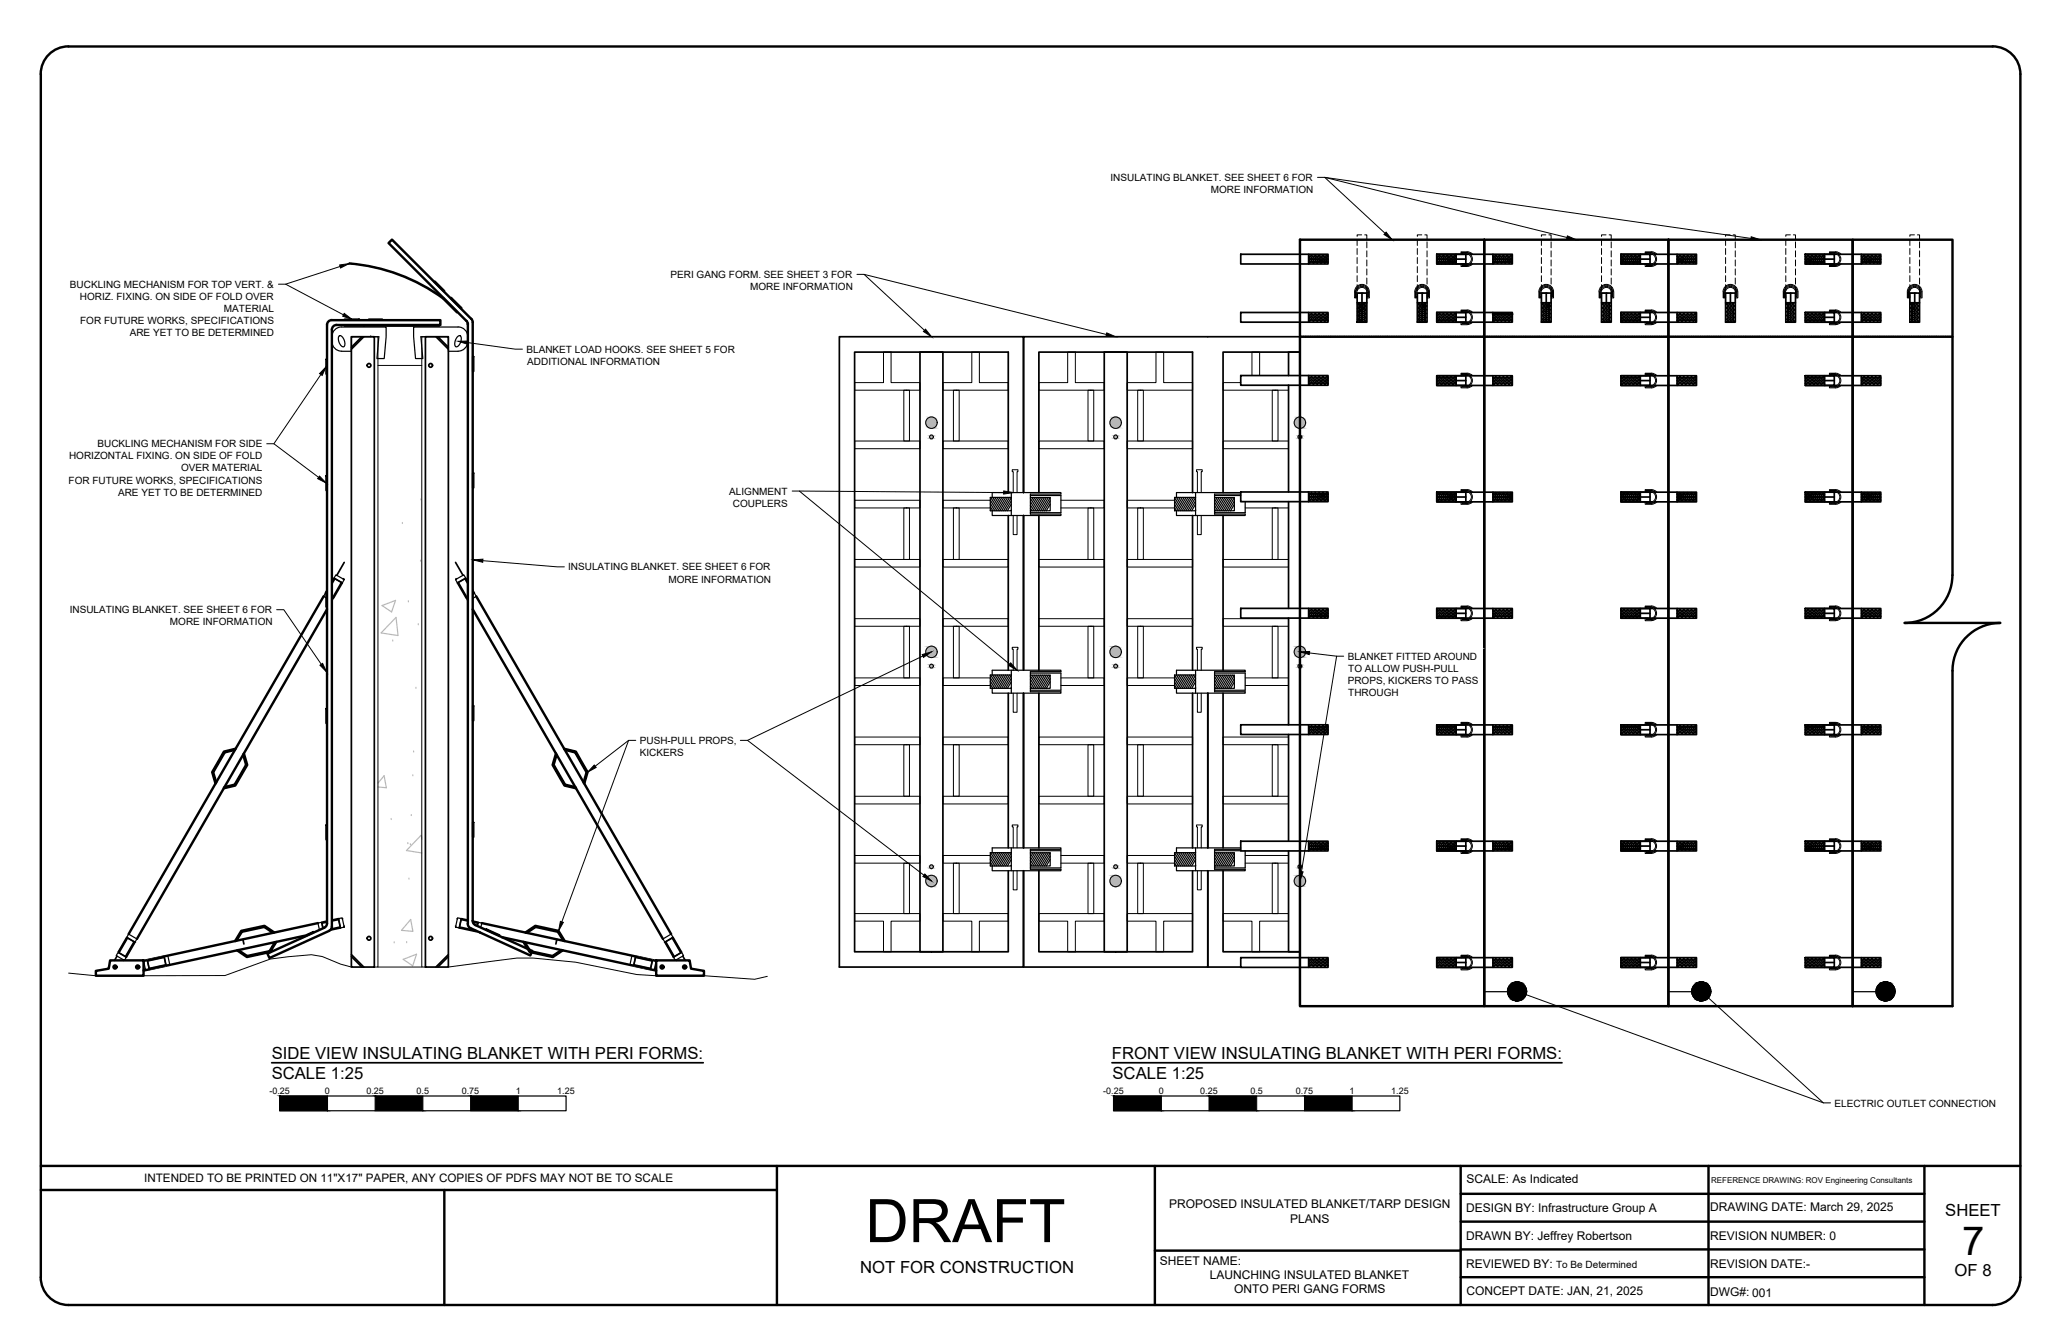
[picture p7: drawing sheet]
<svg xmlns="http://www.w3.org/2000/svg" width="432mm" height="279mm" viewBox="0 0 432 279" stroke-linecap="round" stroke-linejoin="round" font-family="sans-serif">
<defs><g id="words">
<text font-size="12.6" x="181.3" y="260.2">DRAFT</text>
<text font-size="8.4" x="411.1" y="262.8">7</text>
<g font-size="3.5">
<text x="56.9" y="221.8">SIDE VIEW INSULATING BLANKET WITH PERI FORMS:</text>
<text x="233" y="221.8">FRONT VIEW INSULATING BLANKET WITH PERI FORMS:</text>
<text x="56.9" y="226.1">SCALE 1:25</text>
<text x="233.1" y="226.1">SCALE 1:25</text>
<text x="407.5" y="254.7">SHEET</text>
<text x="180.2" y="266.6">NOT FOR CONSTRUCTION</text>
<text x="409.5" y="267.3">OF 8</text>
</g>
<g font-size="2.5">
<text x="307.3" y="247.8">SCALE: As Indicated</text>
<text x="244.9" y="253">PROPOSED INSULATED BLANKET/TARP DESIGN</text>
<text x="270.3" y="256.1">PLANS</text>
<text x="307.2" y="253.7">DESIGN BY: Infrastructure Group A</text>
<text x="358.3" y="253.7">DRAWING DATE: March 29, 2025</text>
<text x="307.2" y="259.6">DRAWN BY: Jeffrey Robertson</text>
<text x="358.3" y="259.7">REVISION NUMBER: 0</text>
<text x="243" y="264.9">SHEET NAME:</text>
<text x="253.5" y="267.8">LAUNCHING INSULATED BLANKET</text>
<text x="307.2" y="265.5">REVIEWED BY:</text>
<text x="358.3" y="265.6">REVISION DATE:-</text>
<text x="258.6" y="270.8">ONTO PERI GANG FORMS</text>
<text x="307.3" y="271.3">CONCEPT DATE: JAN, 21, 2025</text>
<text x="358.3" y="271.5">DWG#: 001</text>
</g>
<text font-size="2.4" x="30.2" y="247.5">INTENDED TO BE PRINTED ON 11&quot;X17&quot; PAPER, ANY COPIES OF PDFS MAY NOT BE TO SCALE</text>
<g font-size="2.1">
<text x="232.7" y="37.9">INSULATING BLANKET. SEE SHEET 6 FOR</text>
<text x="253.7" y="40.4">MORE INFORMATION</text>
<text x="140.5" y="58.2">PERI GANG FORM. SEE SHEET 3 FOR</text>
<text x="14.6" y="60.3">BUCKLING MECHANISM FOR TOP VERT. &amp;</text>
<text x="16.7" y="62.8">HORIZ. FIXING. ON SIDE OF FOLD OVER</text>
<text x="46.9" y="65.3">MATERIAL</text>
<text x="157.2" y="60.7">MORE INFORMATION</text>
<text x="16.8" y="67.8">FOR FUTURE WORKS, SPECIFICATIONS</text>
<text x="27.2" y="70.4">ARE YET TO BE DETERMINED</text>
<text x="110.3" y="73.9">BLANKET LOAD HOOKS. SEE SHEET 5 FOR</text>
<text x="110.5" y="76.4">ADDITIONAL INFORMATION</text>
<text x="20.4" y="93.7">BUCKLING MECHANISM FOR SIDE</text>
<text x="14.4" y="101.3">FOR FUTURE WORKS, SPECIFICATIONS</text>
<text x="14.5" y="96.2">HORIZONTAL FIXING. ON SIDE OF FOLD</text>
<text x="38" y="98.7">OVER MATERIAL</text>
<text x="24.7" y="103.8">ARE YET TO BE DETERMINED</text>
<text x="152.8" y="103.6">ALIGNMENT</text>
<text x="153.5" y="106.2">COUPLERS</text>
<text x="119" y="119.5">INSULATING BLANKET. SEE SHEET 6 FOR</text>
<text x="140" y="122">MORE INFORMATION</text>
<text x="14.6" y="128.5">INSULATING BLANKET. SEE SHEET 6 FOR</text>
<text x="35.6" y="131">MORE INFORMATION</text>
<text x="282.4" y="138.2">BLANKET FITTED AROUND</text>
<text x="282.4" y="143.3">PROPS, KICKERS TO PASS</text>
<text x="282.5" y="140.7">TO ALLOW PUSH-PULL</text>
<text x="282.5" y="145.8">THROUGH</text>
<text x="134" y="155.8">PUSH-PULL PROPS,</text>
<text x="134" y="158.3">KICKERS</text>
<text x="384.3" y="231.8">ELECTRIC OUTLET CONNECTION</text>
<text x="326" y="265.5">To Be Determined</text>
</g>
<g font-size="1.9">
<text x="56.5" y="229.2">-0.25</text>
<text x="68.1" y="229.2">0</text>
<text x="76.8" y="229.2">0.25</text>
<text x="87.3" y="229.2">0.5</text>
<text x="96.8" y="229.2">0.75</text>
<text x="108.1" y="229.2">1</text>
<text x="116.8" y="229.2">1.25</text>
<text x="231.1" y="229.2">-0.25</text>
<text x="242.8" y="229.2">0</text>
<text x="251.5" y="229.2">0.25</text>
<text x="262" y="229.2">0.5</text>
<text x="271.5" y="229.2">0.75</text>
<text x="282.8" y="229.2">1</text>
<text x="291.5" y="229.2">1.25</text>
</g>
<text font-size="1.7" x="358.5" y="247.8">REFERENCE DRAWING: ROV Engineering Consultants</text>
</g></defs>
<!-- layer: 0 -->
<g fill="none" stroke="#000" stroke-width=".36">
<path d="M73.2 55.1l-.1 .1a38.8 38.8 0 0 1 19.7 7.4M73.2 55.1a38.6 38.6 0 0 1 19.8 7.4l2.9 2.9-.2 .1-2.8-2.9M91 59l.1-.1 2 2-.1 .1zM259.9 53.3h18.3v2h-18.3zM274.2 53.3v2M301 53.3h6.1v2h-6.1zM301 55.3h6.6M301 53.3h6.6M305.1 53.3v2M305.1 54.3h2M308 53.3h8.8v2h-8.8M312.8 53.3v2"/>
<path d="M339.6 53.3h6.1v2h-6.1zM339.6 55.3h6.6M339.6 53.3h6.6M343.7 54.3h2M343.7 53.3v2M346.6 53.3h8.8v2h-8.8M351.4 53.3v2M378.2 53.3h6.1v2h-6.1zM378.2 55.3h6.6M378.2 53.3h6.6M382.3 54.3h2M382.3 53.3v2"/>
<path d="M385.2 53.3h8.8v2h-8.8M390 53.3v2M68.3 75.3h.2v3h-.2zM72.2 66.9h3v.2h-3zM72.2 68.1h19.8v.2h-19.8zM73.6 70.5h4.8v132h-4.8zM75.8 70.5l-2.2 2.2M76.2 70.5l-2.6 2.6M77.3 66.9h2.8v.2h-2.8zM89.1 70.5h4.8v132h-4.8zM91.3 70.5l2.6 2.6M91.7 70.5l2.2 2.2"/>
<path d="M94.4 62.5l.2-.2 2.1 2.2-.1 .1zM99 74.7h.2v3.1h-.2zM192.7 73.7h4.8v125.6h-4.8zM231.4 73.7h4.8v125.6h-4.8zM259.9 65.4h18.3v2.1h-18.3zM259.9 78.7h18.3v2h-18.3zM270 78.7v-5h2.4h-16.2v29.5M272.4 70.5h-58v32.7v-32.7h-38.5v132h38.5v-20.1v20.1h38.6v-20.1v20.1h6.9M274.2 65.4v2.1M274.2 78.7v2M284.3 61.4h2.1v6.1h-2.1zM284.3 63.4h2.1"/>
<path d="M285.3 61.4v2M296.9 61.4h2.1v6.1h-2.1zM296.9 63.4h2.1M298 61.4v2M301 78.7h6.1v2h-6.1zM301 65.4h6.1v2.1h-6.1zM301 78.7h6.6M301 67.5h6.6M301 65.4h6.6M305.1 65.4v2.1M305.1 78.7v2M305.1 79.7h2"/>
<path d="M305.1 66.5h2M308 78.7h8.8v2h-8.8M308 65.4h8.8v2.1h-8.8M312.8 65.4v2.1M312.8 78.7v2M322.9 61.4h2.1v6.1h-2.1zM322.9 63.4h2.1M324 61.4v2M335.5 61.4h2.1v6.1h-2.1zM335.5 63.4h2.1M336.6 61.4v2M339.6 78.7h6.1v2h-6.1z"/>
<path d="M339.6 65.4h6.1v2.1h-6.1zM339.6 78.7h6.6M339.6 67.5h6.6M339.6 65.4h6.6M343.7 79.7h2M343.7 66.5h2M343.7 65.4v2.1M343.7 78.7v2M346.6 78.7h8.8v2h-8.8M346.6 65.4h8.8v2.1h-8.8M351.4 65.4v2.1M351.4 78.7v2"/>
<path d="M361.5 61.4h2.1v6.1h-2.1zM361.5 63.4h2.1M362.5 61.4v2M374.1 61.4h2.1v6.1h-2.1zM374.1 63.4h2.1M375.2 61.4v2M378.2 78.7h6.1v2h-6.1zM378.2 65.4h6.1v2.1h-6.1zM378.2 78.7h6.6M378.2 67.5h6.6M378.2 65.4h6.6M382.3 79.7h2"/>
<path d="M382.3 66.5h2M382.3 65.4v2.1M382.3 78.7v2M385.2 78.7h8.8v2h-8.8M385.2 65.4h8.8v2.1h-8.8M390 65.4v2.1M390 78.7v2M400.1 61.4h2.1v6.1h-2.1zM400.1 63.4h2.1M401.2 61.4v2M68.3 99.7h.2v3h-.2zM99 99.1h.2v3.1h-.2z"/>
<path d="M270 80.7v22.3M301 80.7h6.6M339.6 80.7h6.6M378.2 80.7h6.6M72.1 117.8l-1.5 2.7M95.4 117.8l1.6 2.7M211.2 103.2v-29.5h-32.2v125.6h32.2v-16.9M211.2 108v32.4M214.4 108v32.4M217.7 103.2v-29.5h32.2v29.5M217.7 108v32.4M249.9 108v32.4"/>
<path d="M256.2 108v32.4M259.9 103h18.3v2.1h-18.3zM270 105.1v22.3M274.2 103v2.1M301 103.1h6.1v2h-6.1zM301 105.1h6.6M301 103.1h6.6M305.1 103.1v2M305.1 104.1h2M308 103.1h8.8v2h-8.8M312.8 103.1v2M339.6 103.1h6.1v2h-6.1z"/>
<path d="M339.6 105.1h6.6M339.6 103.1h6.6M343.7 104.1h2M343.7 103.1v2M346.6 103.1h8.8v2h-8.8M351.4 103.1v2M378.2 103.1h6.1v2h-6.1zM378.2 105.1h6.6M378.2 103.1h6.6M382.3 104.1h2M382.3 103.1v2M385.2 103.1h8.8v2h-8.8"/>
<path d="M390 103.1v2M68.3 124h.2v3.1h-.2zM68.5 123.6l-.3 .6 .1 .1M68.5 124h.1M69.5 121.9l.5-.8 1.7 1-1.8 3.1-.4-.2M70.2 121.2l-.7 1.1M71.5 122l-1.8 3.1M72 121.2l-.1 .1M95.5 121.2l.1 .1M96 122l1.8 3.1M97.4 121.2l.6 1.1M98 121.9l-.4-.8-1.8 1 1.8 3.1 .4-.2"/>
<path d="M99 123.6l.4 .6-.4 .2M99 124l.2 .3M259.9 127.4h18.3v2.1h-18.3zM270 129.5v22.3M274.2 127.4v2.1M301 127.4h6.1v2.1h-6.1zM301 129.5h6.6M301 127.4h6.6M305.1 127.4v2.1M305.1 128.5h2M308 127.4h8.8v2.1h-8.8M312.8 127.4v2.1"/>
<path d="M339.6 127.4h6.1v2.1h-6.1zM339.6 129.5h6.6M339.6 127.4h6.6M343.7 128.5h2M343.7 127.4v2.1M346.6 127.4h8.8v2.1h-8.8M351.4 127.4v2.1M378.2 127.4h6.1v2.1h-6.1zM378.2 129.5h6.6M378.2 127.4h6.6M382.3 128.5h2M382.3 127.4v2.1"/>
<path d="M385.2 127.4h8.8v2.1h-8.8M390 127.4v2.1M68.3 148.4h.2v3.1h-.2zM99 147.8h.2v3.1h-.2zM211.2 145.2v32.4M214.4 145.2v32.4M217.7 145.2v32.4M249.9 145.2v32.4M253 145.2v32.4M256.2 145.2v32.4M259.9 151.8h18.3v2h-18.3zM270 153.8v22.4"/>
<path d="M274.2 151.8v2M301 151.8h6.1v2.1h-6.1zM301 153.9h6.6M301 151.8h6.6M305.1 151.8v2.1M305.1 152.8h2M308 151.8h8.8v2.1h-8.8M312.8 151.8v2.1M339.6 151.8h6.1v2.1h-6.1zM339.6 153.9h6.6M339.6 151.8h6.6M343.7 152.8h2"/>
<path d="M343.7 151.8v2.1M346.6 151.8h8.8v2.1h-8.8M351.4 151.8v2.1M378.2 151.8h6.1v2.1h-6.1zM378.2 153.9h6.6M378.2 151.8h6.6M382.3 152.8h2M382.3 151.8v2.1M385.2 151.8h8.8v2.1h-8.8M390 151.8v2.1M68.3 172.8h.2v3.1h-.2zM99 172.3h.2v3h-.2z"/>
<path d="M259.9 176.2h18.3v2h-18.3zM270 178.2v21.1h2.4h-16.2v-16.9M274.2 176.2v2M301 176.2h6.1v2h-6.1zM301 178.2h6.6M301 176.2h6.6M305.1 176.2v2M305.1 177.2h2M308 176.2h8.8v2h-8.8M312.8 176.2v2M339.6 176.2h6.1v2h-6.1zM339.6 178.2h6.6"/>
<path d="M339.6 176.2h6.6M343.7 177.2h2M343.7 176.2v2M346.6 176.2h8.8v2h-8.8M351.4 176.2v2M378.2 176.2h6.1v2h-6.1zM378.2 178.2h6.6M378.2 176.2h6.6M382.3 177.2h2M382.3 176.2v2M385.2 176.2h8.8v2h-8.8M390 176.2v2"/>
<path d="M26.5 196.3l1.8 1-1.8 3.2-1.8-1zM26.7 196.4l-1.8 3.2M28.1 197.3l-1.8 3.1M50.9 196.7l.2 1M62.9 196.4l2.8-1.3v.2l-2.8 1.3zM68.5 192.9l-1.1 .3 .3 1.2M68.5 193.1l-1.1 .3M69.5 192.7l1.4-.3 .4 2-2.1 .4M71 192.6l-1.5 .3M71.3 194.2l-1.9 .4M71.7 192.4h.1M72.1 194h.1"/>
<path d="M73.6 199.9l2.6 2.6M93.9 199.9l-2.6 2.6M95.4 194h.1M95.8 192.4h.1M96.3 194.2l3.4 .7M96.6 192.6l1.4 .3M98 192.7l-1.4-.3-.4 2 3.5 .7 .1-.2M99 192.9l1.2 .3-.2 .7M99.1 193.1l1 .3M101.9 194.6l2.8 1.3-.1 .1-2.8-1.2zM116.7 196.7l-.2 1M139.3 197.3l1.7-1 1.8 3.2-1.7 1z"/>
<path d="M139.5 197.3l1.8 3.1M140.8 196.4l1.8 3.2M217.7 182.4v16.9h32.2v-16.9M24.5 200.3l-.5 .8M25.9 201.1h-.1M30.1 201.4h.1M30.5 203l-.4 .1M30.9 201.1l3.5-.8 .4 2-3.5 .7zM34.4 200.5l-3.5 .8M34.8 202.1l-3.6 .7M73.6 200.3l2.2 2.2M93.9 200.3l-2.2 2.2"/>
<path d="M132.8 202.1l3.5 .7M133.1 200.5l3.6 .8M133.2 200.3l3.5 .8-.4 1.9-3.5-.7zM137.1 203l.4 .1M137.4 201.4h.1M141.7 201.1h.1M143 200.3l.6 .8M259.9 200.6h18.3v2h-18.3zM274.2 200.6v2M301 200.6h6.1v2h-6.1zM301 202.6h6.6M301 200.6h6.6"/>
<path d="M305.1 200.6v2M305.1 201.6h2M308 200.6h8.8v2h-8.8M312.8 200.6v2M339.6 200.6h6.1v2h-6.1zM339.6 202.6h6.6M339.6 200.6h6.6M343.7 201.6h2M343.7 200.6v2M346.6 200.6h8.8v2h-8.8M351.4 200.6v2M378.2 200.6h6.1v2h-6.1z"/>
<path d="M378.2 202.6h6.6M378.2 200.6h6.6M382.3 201.6h2M382.3 200.6v2M385.2 200.6h8.8v2h-8.8M390 200.6v2"/>
<circle cx="77.3" cy="76.5" r=".39"/>
<circle cx="90.2" cy="76.5" r=".39"/>
<circle cx="77.3" cy="196.5" r=".39"/>
<circle cx="90.2" cy="196.5" r=".39"/>
</g>
<g fill="#bababa" stroke="#bababa" stroke-width=".21">
<path d="M194.9 89.7h.3z"/>
<path d="M195.2 89.7h.4z"/>
<path d="M194.9 183.3h.3z"/>
<path d="M195.2 183.3h.1z"/>
<path d="M233.5 89.7h.2z"/>
<path d="M233.7 89.7h.5z"/>
<path d="M233.5 183.3h.2z"/>
<path d="M233.7 183.3h.3z"/>
<path d="M272.1 89.7h.3z"/>
<path d="M272.4 89.7h.4z"/>
<path d="M272.1 183.3h.3z"/>
<path d="M272.4 183.3h.2z"/>
<path d="M140.8 196.4l.2-.1 .1 .1z"/>
<path d="M139.3 197.3h.2z"/>
<path d="M140.8 196.4h.3l1.7 3.1z"/>
<path d="M139.3 197.3h.2l1.8 3.1z"/>
<path d="M133.2 200.3l.9 .2h-1z"/>
<path d="M133.1 200.5h1l2.6 .6z"/>
<path d="M132.8 202.1l.9 .2h-.9z"/>
<path d="M132.8 202.3h.9l2.6 .5z"/>
<path d="M26.5 196.3l.2 .1h-.2z"/>
<path d="M28.1 197.3h.2z"/>
<path d="M26.5 196.4h.2l-2 3.1z"/>
<path d="M28 197.3h.3l-2 3.1z"/>
<path d="M33.5 200.5l.9-.2v.2z"/>
<path d="M30.9 201.1l2.6-.6h.9z"/>
<path d="M33.9 202.3l.9-.2v.2z"/>
<path d="M31.2 202.8l2.7-.5h.9z"/>
<path d="M195.2 87.3l.1 .1zM194.9 87.4l.3-.1z"/>
<path d="M195.2 87.4h.4zM195.2 87.4h.4z"/>
<path d="M194.9 87.4h.3zM194.7 87.4h.5z"/>
<path d="M195.2 87.4l.5 .1zM195.2 87.4l.5 .1z"/>
<path d="M194.7 87.4l.5 .1zM194.5 87.5l.2-.1 .5 .1z"/>
<path d="M195.2 87.5l.7 .1zM195.2 87.5l.7 .1h-.7z"/>
<path d="M194.5 87.5l.7 .1zM194.4 87.6l.1-.1 .7 .1z"/>
<path d="M195.2 87.6l.9 .2-.2-.2zM195.2 87.6l.9 .2h-.9z"/>
<path d="M194.4 87.6l.8 .2v-.2zM194.4 87.6l.8 .2h-1z"/>
<path d="M195.2 87.8l1 .1-.1-.1zM195.2 87.8l1 .1h-1z"/>
<path d="M194.2 87.8l1 .1v-.1zM194.2 87.8l1 .1h-1.1z"/>
<path d="M195.2 87.9l1.1 .2-.1-.2zM195.2 87.9l1.1 .2h-1.1z"/>
<path d="M194.1 87.9l1.1 .2v-.2zM194.1 87.9l1.1 .2h-1.2z"/>
<path d="M195.2 88.1l1.1 .2v-.2zM195.2 88.1l1.1 .2h-1.1z"/>
<path d="M194 88.1l1.2 .2v-.2zM194 88.1l1.2 .2h-1.2z"/>
<path d="M195.2 88.3l1.1 .2v-.2zM195.2 88.3l1.1 .2h-1.1z"/>
<path d="M194 88.3l1.2 .2v-.2zM194 88.3l1.2 .2h-1.2z"/>
<path d="M195.2 88.5l1.1 .3v-.3zM195.2 88.5l1.1 .3h-1.1z"/>
<path d="M194 88.5l1.2 .3v-.3zM194 88.5l1.2 .3h-1.2z"/>
<path d="M195.2 88.8l1.1 .1v-.1zM195.2 88.8l1.1 .1h-1.1z"/>
<path d="M194 88.8l1.2 .1v-.1zM194 88.8l1.2 .1h-1.2z"/>
<path d="M195.2 88.9l1 .2 .1-.2zM195.2 88.9l1 .2h-1z"/>
<path d="M194 88.9l1.2 .2v-.2zM194 88.9l1.2 .2h-1.1z"/>
<path d="M195.2 89.1l.9 .2 .1-.2zM195.2 89.1l.9 .2h-.9z"/>
<path d="M194.1 89.1l1.1 .2v-.2zM194.1 89.1l1.1 .2h-1z"/>
<path d="M195.2 89.3l.7 .2 .2-.2zM195.2 89.3l.7 .2h-.7z"/>
<path d="M194.2 89.3l1 .2v-.2zM194.2 89.3l1 .2h-.8z"/>
<path d="M195.2 89.5l.5 .1 .2-.1zM195.2 89.5l.5 .1h-.5z"/>
<path d="M194.4 89.5l.8 .1v-.1zM194.4 89.5l.8 .1z"/>
<path d="M195.2 89.6h.5zM195.2 89.6l.4 .1z"/>
<path d="M194.5 89.6l.7 .1zM194.5 89.6l.7 .1z"/>
<path d="M195.2 89.7h.1zM195.2 89.7h.1z"/>
<path d="M194.7 89.7h.5zM194.7 89.7h.5z"/>
<path d="M195.2 135.3l.1 .1zM194.9 135.4l.3-.1z"/>
<path d="M195.2 135.4h.4zM195.2 135.4h.4z"/>
<path d="M194.9 135.4h.3zM194.7 135.4h.5z"/>
<path d="M195.2 135.4l.5 .1zM195.2 135.4l.5 .1z"/>
<path d="M194.7 135.4l.5 .1zM194.5 135.5h.7z"/>
<path d="M195.2 135.5l.7 .1zM195.2 135.5l.7 .1h-.7z"/>
<path d="M194.5 135.5l.7 .1v-.1zM194.4 135.6l.1-.1 .7 .1z"/>
<path d="M195.2 135.6l.9 .2-.2-.2zM195.2 135.6l.9 .2h-.9z"/>
<path d="M194.4 135.6l.8 .2v-.2zM194.4 135.6l.8 .2h-1z"/>
<path d="M195.2 135.8l1 .1-.1-.1zM195.2 135.8l1 .1h-1z"/>
<path d="M194.2 135.8l1 .1v-.1zM194.2 135.8l1 .1h-1.1z"/>
<path d="M195.2 135.9l1.1 .2-.1-.2zM195.2 135.9l1.1 .2h-1.1z"/>
<path d="M194.1 135.9l1.1 .2v-.2zM194.1 135.9l1.1 .2h-1.2z"/>
<path d="M195.2 136.1l1.1 .2v-.2zM195.2 136.1l1.1 .2h-1.1z"/>
<path d="M194 136.1l1.2 .2v-.2zM194 136.1l1.2 .2h-1.2z"/>
<path d="M195.2 136.3l1.1 .2v-.2zM195.2 136.3l1.1 .2h-1.1z"/>
<path d="M194 136.3l1.2 .2v-.2zM194 136.3l1.2 .2h-1.2z"/>
<path d="M195.2 136.5l1.1 .2v-.2zM195.2 136.5l1.1 .2h-1.1z"/>
<path d="M194 136.5l1.2 .2v-.2zM194 136.5l1.2 .2h-1.2z"/>
<path d="M195.2 136.7l1.1 .2v-.2zM195.2 136.7l1.1 .2h-1.1z"/>
<path d="M194 136.7l1.2 .2v-.2zM194 136.7l1.2 .2h-1.2z"/>
<path d="M195.2 136.9l1 .2 .1-.2zM195.2 136.9l1 .2h-1z"/>
<path d="M194 136.9l1.2 .2v-.2zM194 136.9l1.2 .2h-1.1z"/>
<path d="M195.2 137.1l.9 .2 .1-.2zM195.2 137.1l.9 .2h-.9z"/>
<path d="M194.1 137.1l1.1 .2v-.2zM194.1 137.1l1.1 .2h-1z"/>
<path d="M195.2 137.3l.7 .2 .2-.2zM195.2 137.3l.7 .2h-.7z"/>
<path d="M194.2 137.3l1 .2v-.2zM194.2 137.3l1 .2h-.8z"/>
<path d="M195.2 137.5l.5 .1 .2-.1zM195.2 137.5l.5 .1h-.5z"/>
<path d="M194.4 137.5l.8 .1v-.1zM194.4 137.5l.8 .1z"/>
<path d="M195.2 137.6h.5zM195.2 137.6l.4 .1z"/>
<path d="M194.5 137.6l.7 .1zM194.5 137.6l.7 .1z"/>
<path d="M194.9 137.7h.3zM195.2 137.7h.1z"/>
<path d="M195.2 137.7h.4zM195.2 137.7h.1z"/>
<path d="M194.7 137.7h.5zM194.7 137.7h.5z"/>
<path d="M195.2 183.3l.4 .1zM195.2 183.3l.4 .1z"/>
<path d="M194.9 183.3l.3 .1zM194.7 183.4h.5z"/>
<path d="M195.2 183.4l.5 .1zM195.2 183.4l.5 .1z"/>
<path d="M194.7 183.4l.5 .1zM194.5 183.5h.7z"/>
<path d="M195.2 183.5l.7 .1zM195.2 183.5l.7 .1h-.7z"/>
<path d="M194.5 183.5l.7 .1v-.1zM194.4 183.6l.1-.1 .7 .1z"/>
<path d="M195.2 183.6l.9 .2-.2-.2zM195.2 183.6l.9 .2h-.9z"/>
<path d="M194.4 183.6l.8 .2v-.2zM194.4 183.6l.8 .2h-1z"/>
<path d="M195.2 183.8l1 .1-.1-.1zM195.2 183.8l1 .1h-1z"/>
<path d="M194.2 183.8l1 .1v-.1zM194.2 183.8l1 .1h-1.1z"/>
<path d="M195.2 183.9l1.1 .2-.1-.2zM195.2 183.9l1.1 .2h-1.1z"/>
<path d="M194.1 183.9l1.1 .2v-.2zM194.1 183.9l1.1 .2h-1.2z"/>
<path d="M195.2 184.1l1.1 .2v-.2zM195.2 184.1l1.1 .2h-1.1z"/>
<path d="M194 184.1l1.2 .2v-.2zM194 184.1l1.2 .2h-1.2z"/>
<path d="M195.2 184.3l1.1 .2v-.2zM195.2 184.3l1.1 .2h-1.1z"/>
<path d="M194 184.3l1.2 .2v-.2zM194 184.3l1.2 .2h-1.2z"/>
<path d="M195.2 184.5l1.1 .2v-.2zM195.2 184.5l1.1 .2h-1.1z"/>
<path d="M194 184.5l1.2 .2v-.2zM194 184.5l1.2 .2h-1.2z"/>
<path d="M195.2 184.7l1.1 .3v-.3zM195.2 184.7l1.1 .3h-1.1z"/>
<path d="M194 184.7l1.2 .3v-.3zM194 184.7l1.2 .3h-1.2z"/>
<path d="M195.2 185l1 .1 .1-.1zM195.2 185l1 .1h-1z"/>
<path d="M194 185l1.2 .1v-.1zM194 185l1.2 .1h-1.1z"/>
<path d="M195.2 185.1l.9 .2 .1-.2zM195.2 185.1l.9 .2h-.9z"/>
<path d="M194.1 185.1l1.1 .2v-.2zM194.1 185.1l1.1 .2h-1z"/>
<path d="M195.2 185.3l.7 .2 .2-.2zM195.2 185.3l.7 .2h-.7z"/>
<path d="M194.2 185.3l1 .2v-.2zM194.2 185.3l1 .2h-.8z"/>
<path d="M195.2 185.5l.5 .1 .2-.1zM195.2 185.5l.5 .1z"/>
<path d="M194.4 185.5l.8 .1v-.1zM194.4 185.5l.8 .1z"/>
<path d="M195.2 185.6l.4 .1 .1-.1zM195.2 185.6l.4 .1z"/>
<path d="M194.5 185.6l.7 .1zM194.5 185.6l.7 .1z"/>
<path d="M194.9 185.7h.3zM195.2 185.7h.1z"/>
<path d="M195.2 185.7h.4zM195.2 185.7h.1z"/>
<path d="M194.7 185.7h.5zM194.7 185.7h.5z"/>
<path d="M195.1 181.1h.2zM195 181.1h.3z"/>
<path d="M195 181.1l.3 .1zM195 181.2h.3z"/>
<path d="M195 181.2h.4zM194.9 181.2h.5z"/>
<path d="M194.9 181.2l.6 .1zM194.9 181.2l.6 .1z"/>
<path d="M194.9 181.3h.6zM194.9 181.3h.6z"/>
<path d="M194.8 181.3l.7 .1zM194.8 181.3l.7 .1z"/>
<path d="M194.8 181.4l.7 .1zM194.8 181.4l.7 .1z"/>
<path d="M194.8 181.5h.8zM194.8 181.5h.8z"/>
<path d="M194.8 181.5h.8zM194.8 181.5l.7 .1z"/>
<path d="M194.8 181.6h.7zM194.8 181.6l.7 .1z"/>
<path d="M194.8 181.7h.7zM194.8 181.7l.7 .1z"/>
<path d="M194.8 181.8h.7zM194.8 181.8h.7z"/>
<path d="M194.9 181.8h.6zM194.9 181.8l.5 .1z"/>
<path d="M194.9 181.9h.5zM194.9 181.9h.4z"/>
<path d="M195 181.9h.3zM195 181.9h.3z"/>
<path d="M195 181.9h.3zM195 181.9h.2z"/>
<path d="M195.1 181.1h.2zM195 181.1h.3z"/>
<path d="M195 181.1l.3 .1zM195 181.2h.3z"/>
<path d="M195 181.2h.4zM194.9 181.2h.5z"/>
<path d="M194.9 181.2l.6 .1zM194.9 181.2l.6 .1z"/>
<path d="M194.9 181.3h.6zM194.9 181.3h.6z"/>
<path d="M194.8 181.3l.7 .1zM194.8 181.3l.7 .1z"/>
<path d="M194.8 181.4l.7 .1zM194.8 181.4l.7 .1z"/>
<path d="M194.8 181.5h.8zM194.8 181.5h.8z"/>
<path d="M194.8 181.5h.8zM194.8 181.5l.7 .1z"/>
<path d="M194.8 181.6h.7zM194.8 181.6l.7 .1z"/>
<path d="M194.8 181.7h.7zM194.8 181.7l.7 .1z"/>
<path d="M194.8 181.8h.7zM194.8 181.8h.7z"/>
<path d="M194.9 181.8h.6zM194.9 181.8l.5 .1z"/>
<path d="M194.9 181.9h.5zM194.9 181.9h.4z"/>
<path d="M195 181.9h.3zM195 181.9h.3z"/>
<path d="M195 181.9h.3zM195 181.9h.2z"/>
<path d="M195.1 139.1h.2zM195 139.1h.3z"/>
<path d="M195 139.1l.3 .1zM195 139.2h.3z"/>
<path d="M195 139.2h.4zM194.9 139.2h.5z"/>
<path d="M194.9 139.2l.6 .1zM194.9 139.2l.6 .1z"/>
<path d="M194.9 139.3h.6zM194.9 139.3h.6z"/>
<path d="M194.8 139.3l.7 .1zM194.8 139.3l.7 .1z"/>
<path d="M194.8 139.4l.7 .1zM194.8 139.4l.7 .1z"/>
<path d="M194.8 139.5h.8zM194.8 139.5h.8z"/>
<path d="M194.8 139.5h.8zM194.8 139.5l.7 .1z"/>
<path d="M194.8 139.6h.7zM194.8 139.6l.7 .1z"/>
<path d="M194.8 139.7h.7zM194.8 139.7h.7z"/>
<path d="M194.8 139.7h.7zM194.8 139.7l.7 .1z"/>
<path d="M194.9 139.8h.6zM194.9 139.8h.5z"/>
<path d="M194.9 139.8h.5zM194.9 139.8l.4 .1z"/>
<path d="M195 139.9h.3zM195 139.9h.3z"/>
<path d="M195 139.9h.3zM195 139.9h.2z"/>
<path d="M195.1 139.1h.2zM195 139.1h.3z"/>
<path d="M195 139.1l.3 .1zM195 139.2h.3z"/>
<path d="M195 139.2h.4zM194.9 139.2h.5z"/>
<path d="M194.9 139.2l.6 .1zM194.9 139.2l.6 .1z"/>
<path d="M194.9 139.3h.6zM194.9 139.3h.6z"/>
<path d="M194.8 139.3l.7 .1zM194.8 139.3l.7 .1z"/>
<path d="M194.8 139.4l.7 .1zM194.8 139.4l.7 .1z"/>
<path d="M194.8 139.5h.8zM194.8 139.5h.8z"/>
<path d="M194.8 139.5h.8zM194.8 139.5l.7 .1z"/>
<path d="M194.8 139.6h.7zM194.8 139.6l.7 .1z"/>
<path d="M194.8 139.7h.7zM194.8 139.7h.7z"/>
<path d="M194.8 139.7h.7zM194.8 139.7l.7 .1z"/>
<path d="M194.9 139.8h.6zM194.9 139.8h.5z"/>
<path d="M194.9 139.8h.5zM194.9 139.8l.4 .1z"/>
<path d="M195 139.9h.3zM195 139.9h.3z"/>
<path d="M195 139.9h.3zM195 139.9h.2z"/>
<path d="M195.1 91.1h.2zM195 91.1h.3z"/>
<path d="M195 91.1l.3 .1zM195 91.2h.3z"/>
<path d="M195 91.2h.4zM194.9 91.2h.5z"/>
<path d="M194.9 91.2l.6 .1zM194.9 91.2l.6 .1z"/>
<path d="M194.9 91.3h.6zM194.9 91.3h.6z"/>
<path d="M194.8 91.3l.7 .1zM194.8 91.3l.7 .1z"/>
<path d="M194.8 91.4l.7 .1zM194.8 91.4l.7 .1z"/>
<path d="M194.8 91.5h.8zM194.8 91.5h.8z"/>
<path d="M194.8 91.5h.8zM194.8 91.5l.7 .1z"/>
<path d="M194.8 91.6h.7zM194.8 91.6l.7 .1z"/>
<path d="M194.8 91.7h.7zM194.8 91.7h.7z"/>
<path d="M194.8 91.7h.7zM194.8 91.7l.7 .1z"/>
<path d="M194.9 91.8h.6zM194.9 91.8l.5 .1z"/>
<path d="M194.9 91.9h.5zM194.9 91.9h.4z"/>
<path d="M195 91.9h.3zM195 91.9h.3z"/>
<path d="M195 91.9h.3zM195 91.9h.2z"/>
<path d="M195.1 91.1h.2zM195 91.1h.3z"/>
<path d="M195 91.1l.3 .1zM195 91.2h.3z"/>
<path d="M195 91.2h.4zM194.9 91.2h.5z"/>
<path d="M194.9 91.2l.6 .1zM194.9 91.2l.6 .1z"/>
<path d="M194.9 91.3h.6zM194.9 91.3h.6z"/>
<path d="M194.8 91.3l.7 .1zM194.8 91.3l.7 .1z"/>
<path d="M194.8 91.4l.7 .1zM194.8 91.4l.7 .1z"/>
<path d="M194.8 91.5h.8zM194.8 91.5h.8z"/>
<path d="M194.8 91.5h.8zM194.8 91.5l.7 .1z"/>
<path d="M194.8 91.6h.7zM194.8 91.6l.7 .1z"/>
<path d="M194.8 91.7h.7zM194.8 91.7h.7z"/>
<path d="M194.8 91.7h.7zM194.8 91.7l.7 .1z"/>
<path d="M194.9 91.8h.6zM194.9 91.8l.5 .1z"/>
<path d="M194.9 91.9h.5zM194.9 91.9h.4z"/>
<path d="M195 91.9h.3zM195 91.9h.3z"/>
<path d="M195 91.9h.3zM195 91.9h.2z"/>
<path d="M233.7 87.3l.3 .1zM233.5 87.4l.2-.1z"/>
<path d="M233.7 87.4h.5zM233.7 87.4h.5z"/>
<path d="M233.5 87.4h.2zM233.3 87.4h.4z"/>
<path d="M233.7 87.4l.7 .1zM233.7 87.4l.7 .1z"/>
<path d="M233.3 87.4l.4 .1zM233.2 87.5l.1-.1 .4 .1z"/>
<path d="M233.7 87.5l.8 .1zM233.7 87.5l.8 .1h-.8z"/>
<path d="M233.2 87.5l.5 .1zM233 87.6l.2-.1 .5 .1z"/>
<path d="M233.7 87.6l1 .2-.2-.2zM233.7 87.6l1 .2h-1z"/>
<path d="M233 87.6l.7 .2v-.2zM233 87.6l.7 .2h-.9z"/>
<path d="M233.7 87.8l1.1 .1-.1-.1zM233.7 87.8l1.1 .1h-1.1z"/>
<path d="M232.8 87.8l.9 .1v-.1zM232.8 87.8l.9 .1h-1z"/>
<path d="M233.7 87.9l1.2 .2-.1-.2zM233.7 87.9l1.2 .2h-1.2z"/>
<path d="M232.7 87.9l1 .2v-.2zM232.7 87.9l1 .2h-1.1z"/>
<path d="M233.7 88.1l1.2 .2v-.2zM233.7 88.1l1.2 .2h-1.2z"/>
<path d="M232.6 88.1l1.1 .2v-.2zM232.6 88.1l1.1 .2h-1.1z"/>
<path d="M233.7 88.3l1.3 .2-.1-.2zM233.7 88.3l1.3 .2h-1.3z"/>
<path d="M232.6 88.3l1.1 .2v-.2zM232.6 88.3l1.1 .2h-1.1z"/>
<path d="M233.7 88.5l1.2 .3 .1-.3zM233.7 88.5l1.2 .3h-1.2z"/>
<path d="M232.6 88.5l1.1 .3v-.3zM232.6 88.5l1.1 .3h-1.1z"/>
<path d="M233.7 88.8l1.2 .1v-.1zM233.7 88.8l1.2 .1h-1.2z"/>
<path d="M232.6 88.8l1.1 .1v-.1zM232.6 88.8l1.1 .1h-1.1z"/>
<path d="M233.7 88.9l1.1 .2 .1-.2zM233.7 88.9l1.1 .2h-1.1z"/>
<path d="M232.6 88.9l1.1 .2v-.2zM232.6 88.9l1.1 .2h-1z"/>
<path d="M233.7 89.1l1 .2 .1-.2zM233.7 89.1l1 .2h-1z"/>
<path d="M232.7 89.1l1 .2v-.2zM232.7 89.1l1 .2h-.9z"/>
<path d="M233.7 89.3l.8 .2 .2-.2zM233.7 89.3l.8 .2h-.8z"/>
<path d="M232.8 89.3l.9 .2v-.2zM232.8 89.3l.9 .2h-.7z"/>
<path d="M233.7 89.5l.7 .1 .1-.1zM233.7 89.5l.7 .1h-.7z"/>
<path d="M233 89.5l.7 .1v-.1zM233 89.5l.7 .1z"/>
<path d="M233.7 89.6h.7zM233.7 89.6l.5 .1z"/>
<path d="M233.2 89.6l.5 .1zM233.2 89.6l.5 .1z"/>
<path d="M233.7 89.7h.3zM233.7 89.7h.3z"/>
<path d="M233.3 89.7h.4zM233.3 89.7h.4z"/>
<path d="M233.7 135.3l.3 .1zM233.5 135.4l.2-.1z"/>
<path d="M233.7 135.4h.5zM233.7 135.4h.5z"/>
<path d="M233.5 135.4h.2zM233.3 135.4h.4z"/>
<path d="M233.7 135.4l.7 .1zM233.7 135.4l.7 .1z"/>
<path d="M233.3 135.4l.4 .1zM233.2 135.5h.5z"/>
<path d="M233.7 135.5l.8 .1zM233.7 135.5l.8 .1h-.8z"/>
<path d="M233.2 135.5l.5 .1v-.1zM233 135.6l.2-.1 .5 .1z"/>
<path d="M233.7 135.6l1 .2-.2-.2zM233.7 135.6l1 .2h-1z"/>
<path d="M233 135.6l.7 .2v-.2zM233 135.6l.7 .2h-.9z"/>
<path d="M233.7 135.8l1.1 .1-.1-.1zM233.7 135.8l1.1 .1h-1.1z"/>
<path d="M232.8 135.8l.9 .1v-.1zM232.8 135.8l.9 .1h-1z"/>
<path d="M233.7 135.9l1.2 .2-.1-.2zM233.7 135.9l1.2 .2h-1.2z"/>
<path d="M232.7 135.9l1 .2v-.2zM232.7 135.9l1 .2h-1.1z"/>
<path d="M233.7 136.1l1.2 .2v-.2zM233.7 136.1l1.2 .2h-1.2z"/>
<path d="M232.6 136.1l1.1 .2v-.2zM232.6 136.1l1.1 .2h-1.1z"/>
<path d="M233.7 136.3l1.3 .2-.1-.2zM233.7 136.3l1.3 .2h-1.3z"/>
<path d="M232.6 136.3l1.1 .2v-.2zM232.6 136.3l1.1 .2h-1.1z"/>
<path d="M233.7 136.5l1.2 .2 .1-.2zM233.7 136.5l1.2 .2h-1.2z"/>
<path d="M232.6 136.5l1.1 .2v-.2zM232.6 136.5l1.1 .2h-1.1z"/>
<path d="M233.7 136.7l1.2 .2v-.2zM233.7 136.7l1.2 .2h-1.2z"/>
<path d="M232.6 136.7l1.1 .2v-.2zM232.6 136.7l1.1 .2h-1.1z"/>
<path d="M233.7 136.9l1.1 .2 .1-.2zM233.7 136.9l1.1 .2h-1.1z"/>
<path d="M232.6 136.9l1.1 .2v-.2zM232.6 136.9l1.1 .2h-1z"/>
<path d="M233.7 137.1l1 .2 .1-.2zM233.7 137.1l1 .2h-1z"/>
<path d="M232.7 137.1l1 .2v-.2zM232.7 137.1l1 .2h-.9z"/>
<path d="M233.7 137.3l.8 .2 .2-.2zM233.7 137.3l.8 .2h-.8z"/>
<path d="M232.8 137.3l.9 .2v-.2zM232.8 137.3l.9 .2h-.7z"/>
<path d="M233.7 137.5l.7 .1 .1-.1zM233.7 137.5l.7 .1h-.7z"/>
<path d="M233 137.5l.7 .1v-.1zM233 137.5l.7 .1z"/>
<path d="M233.7 137.6h.7zM233.7 137.6l.5 .1z"/>
<path d="M233.2 137.6l.5 .1zM233.2 137.6l.5 .1z"/>
<path d="M233.5 137.7h.2zM233.7 137.7h.3z"/>
<path d="M233.7 137.7h.5zM233.7 137.7h.3z"/>
<path d="M233.3 137.7h.4zM233.3 137.7h.4z"/>
<path d="M233.7 183.3l.5 .1zM233.7 183.3l.5 .1z"/>
<path d="M233.5 183.3l.2 .1zM233.3 183.4h.4z"/>
<path d="M233.7 183.4l.7 .1zM233.7 183.4l.7 .1z"/>
<path d="M233.3 183.4l.4 .1zM233.2 183.5h.5z"/>
<path d="M233.7 183.5l.8 .1zM233.7 183.5l.8 .1h-.8z"/>
<path d="M233.2 183.5l.5 .1v-.1zM233 183.6l.2-.1 .5 .1z"/>
<path d="M233.7 183.6l1 .2-.2-.2zM233.7 183.6l1 .2h-1z"/>
<path d="M233 183.6l.7 .2v-.2zM233 183.6l.7 .2h-.9z"/>
<path d="M233.7 183.8l1.1 .1-.1-.1zM233.7 183.8l1.1 .1h-1.1z"/>
<path d="M232.8 183.8l.9 .1v-.1zM232.8 183.8l.9 .1h-1z"/>
<path d="M233.7 183.9l1.2 .2-.1-.2zM233.7 183.9l1.2 .2h-1.2z"/>
<path d="M232.7 183.9l1 .2v-.2zM232.7 183.9l1 .2h-1.1z"/>
<path d="M233.7 184.1l1.2 .2v-.2zM233.7 184.1l1.2 .2h-1.2z"/>
<path d="M232.6 184.1l1.1 .2v-.2zM232.6 184.1l1.1 .2h-1.1z"/>
<path d="M233.7 184.3l1.3 .2-.1-.2zM233.7 184.3l1.3 .2h-1.3z"/>
<path d="M232.6 184.3l1.1 .2v-.2zM232.6 184.3l1.1 .2h-1.1z"/>
<path d="M233.7 184.5l1.2 .2 .1-.2zM233.7 184.5l1.2 .2h-1.2z"/>
<path d="M232.6 184.5l1.1 .2v-.2zM232.6 184.5l1.1 .2h-1.1z"/>
<path d="M233.7 184.7l1.2 .3v-.3zM233.7 184.7l1.2 .3h-1.2z"/>
<path d="M232.6 184.7l1.1 .3v-.3zM232.6 184.7l1.1 .3h-1.1z"/>
<path d="M233.7 185l1.1 .1 .1-.1zM233.7 185l1.1 .1h-1.1z"/>
<path d="M232.6 185l1.1 .1v-.1zM232.6 185l1.1 .1h-1z"/>
<path d="M233.7 185.1l1 .2 .1-.2zM233.7 185.1l1 .2h-1z"/>
<path d="M232.7 185.1l1 .2v-.2zM232.7 185.1l1 .2h-.9z"/>
<path d="M233.7 185.3l.8 .2 .2-.2zM233.7 185.3l.8 .2h-.8z"/>
<path d="M232.8 185.3l.9 .2v-.2zM232.8 185.3l.9 .2h-.7z"/>
<path d="M233.7 185.5l.7 .1 .1-.1zM233.7 185.5l.7 .1z"/>
<path d="M233 185.5l.7 .1v-.1zM233 185.5l.7 .1z"/>
<path d="M233.7 185.6l.5 .1 .2-.1zM233.7 185.6l.5 .1z"/>
<path d="M233.2 185.6l.5 .1zM233.2 185.6l.5 .1z"/>
<path d="M233.5 185.7h.2zM233.7 185.7h.3z"/>
<path d="M233.7 185.7h.5zM233.7 185.7h.3z"/>
<path d="M233.3 185.7h.4zM233.3 185.7h.4z"/>
<path d="M233.7 181.1h.1zM233.6 181.1h.2z"/>
<path d="M233.6 181.1l.3 .1zM233.6 181.2h.3z"/>
<path d="M233.6 181.2h.4zM233.5 181.2h.5z"/>
<path d="M233.5 181.2l.5 .1zM233.4 181.3h.6z"/>
<path d="M233.4 181.3h.7zM233.4 181.3h.7z"/>
<path d="M233.4 181.3l.7 .1zM233.4 181.3l.7 .1z"/>
<path d="M233.4 181.4l.7 .1zM233.4 181.4l.7 .1z"/>
<path d="M233.4 181.5h.7zM233.4 181.5h.7z"/>
<path d="M233.3 181.5l.8 .1zM233.3 181.5l.8 .1z"/>
<path d="M233.4 181.6h.7zM233.4 181.6l.7 .1z"/>
<path d="M233.4 181.7h.7zM233.4 181.7l.7 .1z"/>
<path d="M233.4 181.8h.7zM233.4 181.8h.6z"/>
<path d="M233.4 181.8h.6zM233.4 181.8l.6 .1z"/>
<path d="M233.5 181.9h.5zM233.5 181.9h.4z"/>
<path d="M233.6 181.9h.3zM233.6 181.9h.2z"/>
<path d="M233.6 181.9h.2zM233.6 181.9h.2z"/>
<path d="M233.7 181.1h.1zM233.6 181.1h.2z"/>
<path d="M233.6 181.1l.3 .1zM233.6 181.2h.3z"/>
<path d="M233.6 181.2h.4zM233.5 181.2h.5z"/>
<path d="M233.5 181.2l.5 .1zM233.4 181.3h.6z"/>
<path d="M233.4 181.3h.7zM233.4 181.3h.7z"/>
<path d="M233.4 181.3l.7 .1zM233.4 181.3l.7 .1z"/>
<path d="M233.4 181.4l.7 .1zM233.4 181.4l.7 .1z"/>
<path d="M233.4 181.5h.7zM233.4 181.5h.7z"/>
<path d="M233.3 181.5l.8 .1zM233.3 181.5l.8 .1z"/>
<path d="M233.4 181.6h.7zM233.4 181.6l.7 .1z"/>
<path d="M233.4 181.7h.7zM233.4 181.7l.7 .1z"/>
<path d="M233.4 181.8h.7zM233.4 181.8h.6z"/>
<path d="M233.4 181.8h.6zM233.4 181.8l.6 .1z"/>
<path d="M233.5 181.9h.5zM233.5 181.9h.4z"/>
<path d="M233.6 181.9h.3zM233.6 181.9h.2z"/>
<path d="M233.6 181.9h.2zM233.6 181.9h.2z"/>
<path d="M233.7 139.1h.1zM233.6 139.1h.2z"/>
<path d="M233.6 139.1l.3 .1zM233.6 139.2h.3z"/>
<path d="M233.6 139.2h.4zM233.5 139.2h.5z"/>
<path d="M233.5 139.2l.5 .1zM233.5 139.2l.5 .1z"/>
<path d="M233.4 139.3h.7zM233.4 139.3h.7z"/>
<path d="M233.4 139.3l.7 .1zM233.4 139.3l.7 .1z"/>
<path d="M233.4 139.4l.7 .1zM233.4 139.4l.7 .1z"/>
<path d="M233.4 139.5h.7zM233.4 139.5h.7z"/>
<path d="M233.3 139.5l.8 .1zM233.3 139.5l.8 .1z"/>
<path d="M233.4 139.6h.7zM233.4 139.6l.7 .1z"/>
<path d="M233.4 139.7h.7zM233.4 139.7h.7z"/>
<path d="M233.4 139.7h.7zM233.4 139.7l.6 .1z"/>
<path d="M233.4 139.8h.6zM233.4 139.8h.6z"/>
<path d="M233.5 139.8h.5zM233.5 139.8l.4 .1z"/>
<path d="M233.6 139.9h.3zM233.6 139.9h.2z"/>
<path d="M233.6 139.9h.2zM233.6 139.9h.2z"/>
<path d="M233.7 139.1h.1zM233.6 139.1h.2z"/>
<path d="M233.6 139.1l.3 .1zM233.6 139.2h.3z"/>
<path d="M233.6 139.2h.4zM233.5 139.2h.5z"/>
<path d="M233.5 139.2l.5 .1zM233.5 139.2l.5 .1z"/>
<path d="M233.4 139.3h.7zM233.4 139.3h.7z"/>
<path d="M233.4 139.3l.7 .1zM233.4 139.3l.7 .1z"/>
<path d="M233.4 139.4l.7 .1zM233.4 139.4l.7 .1z"/>
<path d="M233.4 139.5h.7zM233.4 139.5h.7z"/>
<path d="M233.3 139.5l.8 .1zM233.3 139.5l.8 .1z"/>
<path d="M233.4 139.6h.7zM233.4 139.6l.7 .1z"/>
<path d="M233.4 139.7h.7zM233.4 139.7h.7z"/>
<path d="M233.4 139.7h.7zM233.4 139.7l.6 .1z"/>
<path d="M233.4 139.8h.6zM233.4 139.8h.6z"/>
<path d="M233.5 139.8h.5zM233.5 139.8l.4 .1z"/>
<path d="M233.6 139.9h.3zM233.6 139.9h.2z"/>
<path d="M233.6 139.9h.2zM233.6 139.9h.2z"/>
<path d="M233.7 91.1h.1zM233.6 91.1h.2z"/>
<path d="M233.6 91.1l.3 .1zM233.6 91.2h.3z"/>
<path d="M233.6 91.2h.4zM233.5 91.2h.5z"/>
<path d="M233.5 91.2l.5 .1zM233.5 91.2l.5 .1z"/>
<path d="M233.4 91.3h.7zM233.4 91.3h.7z"/>
<path d="M233.4 91.3l.7 .1zM233.4 91.3l.7 .1z"/>
<path d="M233.4 91.4l.7 .1zM233.4 91.4l.7 .1z"/>
<path d="M233.4 91.5h.7zM233.4 91.5h.7z"/>
<path d="M233.3 91.5l.8 .1zM233.3 91.5l.8 .1z"/>
<path d="M233.4 91.6h.7zM233.4 91.6l.7 .1z"/>
<path d="M233.4 91.7h.7zM233.4 91.7h.7z"/>
<path d="M233.4 91.7h.7zM233.4 91.7l.6 .1z"/>
<path d="M233.4 91.8h.6zM233.4 91.8l.6 .1z"/>
<path d="M233.5 91.9h.5zM233.5 91.9h.4z"/>
<path d="M233.6 91.9h.3zM233.6 91.9h.2z"/>
<path d="M233.6 91.9h.2zM233.6 91.9h.2z"/>
<path d="M233.7 91.1h.1zM233.6 91.1h.2z"/>
<path d="M233.6 91.1l.3 .1zM233.6 91.2h.3z"/>
<path d="M233.6 91.2h.4zM233.5 91.2h.5z"/>
<path d="M233.5 91.2l.5 .1zM233.5 91.2l.5 .1z"/>
<path d="M233.4 91.3h.7zM233.4 91.3h.7z"/>
<path d="M233.4 91.3l.7 .1zM233.4 91.3l.7 .1z"/>
<path d="M233.4 91.4l.7 .1zM233.4 91.4l.7 .1z"/>
<path d="M233.4 91.5h.7zM233.4 91.5h.7z"/>
<path d="M233.3 91.5l.8 .1zM233.3 91.5l.8 .1z"/>
<path d="M233.4 91.6h.7zM233.4 91.6l.7 .1z"/>
<path d="M233.4 91.7h.7zM233.4 91.7h.7z"/>
<path d="M233.4 91.7h.7zM233.4 91.7l.6 .1z"/>
<path d="M233.4 91.8h.6zM233.4 91.8l.6 .1z"/>
<path d="M233.5 91.9h.5zM233.5 91.9h.4z"/>
<path d="M233.6 91.9h.3zM233.6 91.9h.2z"/>
<path d="M233.6 91.9h.2zM233.6 91.9h.2z"/>
<path d="M272.4 87.3l.2 .1zM272.1 87.4l.3-.1z"/>
<path d="M272.4 87.4h.4zM272.4 87.4h.4z"/>
<path d="M272.1 87.4h.3zM271.9 87.4h.5z"/>
<path d="M272.4 87.4l.5 .1zM272.4 87.4l.5 .1z"/>
<path d="M271.9 87.4l.5 .1zM271.8 87.5l.1-.1 .5 .1z"/>
<path d="M272.4 87.5l.7 .1zM272.4 87.5l.7 .1h-.7z"/>
<path d="M271.8 87.5l.6 .1zM271.6 87.6l.2-.1 .6 .1z"/>
<path d="M272.4 87.6l.9 .2-.2-.2zM272.4 87.6l.9 .2h-.9z"/>
<path d="M271.6 87.6l.8 .2v-.2zM271.6 87.6l.8 .2h-1z"/>
<path d="M272.4 87.8l1 .1-.1-.1zM272.4 87.8l1 .1h-1z"/>
<path d="M271.4 87.8l1 .1v-.1zM271.4 87.8l1 .1h-1.1z"/>
<path d="M272.4 87.9l1.1 .2-.1-.2zM272.4 87.9l1.1 .2h-1.1z"/>
<path d="M271.3 87.9l1.1 .2v-.2zM271.3 87.9l1.1 .2h-1.2z"/>
<path d="M272.4 88.1l1.1 .2v-.2zM272.4 88.1l1.1 .2h-1.1z"/>
<path d="M271.2 88.1l1.2 .2v-.2zM271.2 88.1l1.2 .2h-1.2z"/>
<path d="M272.4 88.3l1.2 .2-.1-.2zM272.4 88.3l1.2 .2h-1.2z"/>
<path d="M271.2 88.3l1.2 .2v-.2zM271.2 88.3l1.2 .2h-1.3z"/>
<path d="M272.4 88.5l1.1 .3 .1-.3zM272.4 88.5l1.1 .3h-1.1z"/>
<path d="M271.1 88.5l1.3 .3v-.3zM271.1 88.5l1.3 .3h-1.2z"/>
<path d="M272.4 88.8l1.1 .1v-.1zM272.4 88.8l1.1 .1h-1.1z"/>
<path d="M271.2 88.8l1.2 .1v-.1zM271.2 88.8l1.2 .1h-1.2z"/>
<path d="M272.4 88.9l1 .2 .1-.2zM272.4 88.9l1 .2h-1z"/>
<path d="M271.2 88.9l1.2 .2v-.2zM271.2 88.9l1.2 .2h-1.1z"/>
<path d="M272.4 89.1l.9 .2 .1-.2zM272.4 89.1l.9 .2h-.9z"/>
<path d="M271.3 89.1l1.1 .2v-.2zM271.3 89.1l1.1 .2h-1z"/>
<path d="M272.4 89.3l.7 .2 .2-.2zM272.4 89.3l.7 .2h-.7z"/>
<path d="M271.4 89.3l1 .2v-.2zM271.4 89.3l1 .2h-.8z"/>
<path d="M272.4 89.5l.5 .1 .2-.1zM272.4 89.5l.5 .1h-.5z"/>
<path d="M271.6 89.5l.8 .1v-.1zM271.6 89.5l.8 .1z"/>
<path d="M272.4 89.6h.5zM272.4 89.6l.4 .1z"/>
<path d="M271.8 89.6l.6 .1zM271.8 89.6l.6 .1z"/>
<path d="M272.4 89.7h.2zM272.4 89.7h.2z"/>
<path d="M271.9 89.7h.5zM271.9 89.7h.5z"/>
<path d="M272.4 135.3l.2 .1zM272.1 135.4l.3-.1z"/>
<path d="M272.4 135.4h.4zM272.4 135.4h.4z"/>
<path d="M272.1 135.4h.3zM271.9 135.4h.5z"/>
<path d="M272.4 135.4l.5 .1zM272.4 135.4l.5 .1z"/>
<path d="M271.9 135.4l.5 .1zM271.8 135.5h.6z"/>
<path d="M272.4 135.5l.7 .1zM272.4 135.5l.7 .1h-.7z"/>
<path d="M271.8 135.5l.6 .1v-.1zM271.6 135.6l.2-.1 .6 .1z"/>
<path d="M272.4 135.6l.9 .2-.2-.2zM272.4 135.6l.9 .2h-.9z"/>
<path d="M271.6 135.6l.8 .2v-.2zM271.6 135.6l.8 .2h-1z"/>
<path d="M272.4 135.8l1 .1-.1-.1zM272.4 135.8l1 .1h-1z"/>
<path d="M271.4 135.8l1 .1v-.1zM271.4 135.8l1 .1h-1.1z"/>
<path d="M272.4 135.9l1.1 .2-.1-.2zM272.4 135.9l1.1 .2h-1.1z"/>
<path d="M271.3 135.9l1.1 .2v-.2zM271.3 135.9l1.1 .2h-1.2z"/>
<path d="M272.4 136.1l1.1 .2v-.2zM272.4 136.1l1.1 .2h-1.1z"/>
<path d="M271.2 136.1l1.2 .2v-.2zM271.2 136.1l1.2 .2h-1.2z"/>
<path d="M272.4 136.3l1.2 .2-.1-.2zM272.4 136.3l1.2 .2h-1.2z"/>
<path d="M271.2 136.3l1.2 .2v-.2zM271.2 136.3l1.2 .2h-1.3z"/>
<path d="M272.4 136.5l1.1 .2 .1-.2zM272.4 136.5l1.1 .2h-1.1z"/>
<path d="M271.1 136.5l1.3 .2v-.2zM271.1 136.5l1.3 .2h-1.2z"/>
<path d="M272.4 136.7l1.1 .2v-.2zM272.4 136.7l1.1 .2h-1.1z"/>
<path d="M271.2 136.7l1.2 .2v-.2zM271.2 136.7l1.2 .2h-1.2z"/>
<path d="M272.4 136.9l1 .2 .1-.2zM272.4 136.9l1 .2h-1z"/>
<path d="M271.2 136.9l1.2 .2v-.2zM271.2 136.9l1.2 .2h-1.1z"/>
<path d="M272.4 137.1l.9 .2 .1-.2zM272.4 137.1l.9 .2h-.9z"/>
<path d="M271.3 137.1l1.1 .2v-.2zM271.3 137.1l1.1 .2h-1z"/>
<path d="M272.4 137.3l.7 .2 .2-.2zM272.4 137.3l.7 .2h-.7z"/>
<path d="M271.4 137.3l1 .2v-.2zM271.4 137.3l1 .2h-.8z"/>
<path d="M272.4 137.5l.5 .1 .2-.1zM272.4 137.5l.5 .1h-.5z"/>
<path d="M271.6 137.5l.8 .1v-.1zM271.6 137.5l.8 .1z"/>
<path d="M272.4 137.6h.5zM272.4 137.6l.4 .1z"/>
<path d="M271.8 137.6l.6 .1zM271.8 137.6l.6 .1z"/>
<path d="M272.1 137.7h.3zM272.4 137.7h.2z"/>
<path d="M272.4 137.7h.4zM272.4 137.7h.2z"/>
<path d="M271.9 137.7h.5zM271.9 137.7h.5z"/>
<path d="M272.4 183.3l.4 .1zM272.4 183.3l.4 .1z"/>
<path d="M272.1 183.3l.3 .1zM271.9 183.4h.5z"/>
<path d="M272.4 183.4l.5 .1zM272.4 183.4l.5 .1z"/>
<path d="M271.9 183.4l.5 .1zM271.8 183.5h.6z"/>
<path d="M272.4 183.5l.7 .1zM272.4 183.5l.7 .1h-.7z"/>
<path d="M271.8 183.5l.6 .1v-.1zM271.6 183.6l.2-.1 .6 .1z"/>
<path d="M272.4 183.6l.9 .2-.2-.2zM272.4 183.6l.9 .2h-.9z"/>
<path d="M271.6 183.6l.8 .2v-.2zM271.6 183.6l.8 .2h-1z"/>
<path d="M272.4 183.8l1 .1-.1-.1zM272.4 183.8l1 .1h-1z"/>
<path d="M271.4 183.8l1 .1v-.1zM271.4 183.8l1 .1h-1.1z"/>
<path d="M272.4 183.9l1.1 .2-.1-.2zM272.4 183.9l1.1 .2h-1.1z"/>
<path d="M271.3 183.9l1.1 .2v-.2zM271.3 183.9l1.1 .2h-1.2z"/>
<path d="M272.4 184.1l1.1 .2v-.2zM272.4 184.1l1.1 .2h-1.1z"/>
<path d="M271.2 184.1l1.2 .2v-.2zM271.2 184.1l1.2 .2h-1.2z"/>
<path d="M272.4 184.3l1.2 .2-.1-.2zM272.4 184.3l1.2 .2h-1.2z"/>
<path d="M271.2 184.3l1.2 .2v-.2zM271.2 184.3l1.2 .2h-1.3z"/>
<path d="M272.4 184.5l1.1 .2 .1-.2zM272.4 184.5l1.1 .2h-1.1z"/>
<path d="M271.1 184.5l1.3 .2v-.2zM271.1 184.5l1.3 .2h-1.2z"/>
<path d="M272.4 184.7l1.1 .3v-.3zM272.4 184.7l1.1 .3h-1.1z"/>
<path d="M271.2 184.7l1.2 .3v-.3zM271.2 184.7l1.2 .3h-1.2z"/>
<path d="M272.4 185l1 .1 .1-.1zM272.4 185l1 .1h-1z"/>
<path d="M271.2 185l1.2 .1v-.1zM271.2 185l1.2 .1h-1.1z"/>
<path d="M272.4 185.1l.9 .2 .1-.2zM272.4 185.1l.9 .2h-.9z"/>
<path d="M271.3 185.1l1.1 .2v-.2zM271.3 185.1l1.1 .2h-1z"/>
<path d="M272.4 185.3l.7 .2 .2-.2zM272.4 185.3l.7 .2h-.7z"/>
<path d="M271.4 185.3l1 .2v-.2zM271.4 185.3l1 .2h-.8z"/>
<path d="M272.4 185.5l.5 .1 .2-.1zM272.4 185.5l.5 .1z"/>
<path d="M271.6 185.5l.8 .1v-.1zM271.6 185.5l.8 .1z"/>
<path d="M272.4 185.6l.4 .1 .1-.1zM272.4 185.6l.4 .1z"/>
<path d="M271.8 185.6l.6 .1zM271.8 185.6l.6 .1z"/>
<path d="M272.1 185.7h.3zM272.4 185.7h.2z"/>
<path d="M272.4 185.7h.4zM272.4 185.7h.2z"/>
<path d="M271.9 185.7h.5zM271.9 185.7h.5z"/>
<path d="M272.3 181.1h.2zM272.2 181.1h.3z"/>
<path d="M272.2 181.1l.3 .1zM272.2 181.2h.3z"/>
<path d="M272.2 181.2h.4zM272.1 181.2h.5z"/>
<path d="M272.1 181.2l.5 .1zM272.1 181.3h.5z"/>
<path d="M272.1 181.3h.6zM272.1 181.3h.6z"/>
<path d="M272 181.3l.7 .1zM272 181.3l.7 .1z"/>
<path d="M272 181.4l.8 .1zM272 181.4l.8 .1z"/>
<path d="M271.9 181.5h.9zM271.9 181.5h.9z"/>
<path d="M271.9 181.5l.9 .1zM271.9 181.5l.9 .1z"/>
<path d="M271.9 181.6h.9zM271.9 181.6l.8 .1z"/>
<path d="M272 181.7h.7zM272 181.7l.7 .1z"/>
<path d="M272 181.8h.7zM272 181.8h.6z"/>
<path d="M272.1 181.8h.5zM272.1 181.8l.5 .1z"/>
<path d="M272.1 181.9h.5zM272.1 181.9h.4z"/>
<path d="M272.2 181.9h.3zM272.2 181.9h.3z"/>
<path d="M272.2 181.9h.3zM272.2 181.9h.2z"/>
<path d="M272.3 181.1h.2zM272.2 181.1h.3z"/>
<path d="M272.2 181.1l.3 .1zM272.2 181.2h.3z"/>
<path d="M272.2 181.2h.4zM272.1 181.2h.5z"/>
<path d="M272.1 181.2l.5 .1zM272.1 181.3h.5z"/>
<path d="M272.1 181.3h.6zM272.1 181.3h.6z"/>
<path d="M272 181.3l.7 .1zM272 181.3l.7 .1z"/>
<path d="M272 181.4l.8 .1zM272 181.4l.8 .1z"/>
<path d="M271.9 181.5h.9zM271.9 181.5h.9z"/>
<path d="M271.9 181.5l.9 .1zM271.9 181.5l.9 .1z"/>
<path d="M271.9 181.6h.9zM271.9 181.6l.8 .1z"/>
<path d="M272 181.7h.7zM272 181.7l.7 .1z"/>
<path d="M272 181.8h.7zM272 181.8h.6z"/>
<path d="M272.1 181.8h.5zM272.1 181.8l.5 .1z"/>
<path d="M272.1 181.9h.5zM272.1 181.9h.4z"/>
<path d="M272.2 181.9h.3zM272.2 181.9h.3z"/>
<path d="M272.2 181.9h.3zM272.2 181.9h.2z"/>
<path d="M272.3 139.1h.2zM272.2 139.1h.3z"/>
<path d="M272.2 139.1l.3 .1zM272.2 139.2h.3z"/>
<path d="M272.2 139.2h.4zM272.1 139.2h.5z"/>
<path d="M272.1 139.2l.5 .1zM272.1 139.2l.5 .1z"/>
<path d="M272.1 139.3h.6zM272.1 139.3h.6z"/>
<path d="M272 139.3l.7 .1zM272 139.3l.7 .1z"/>
<path d="M272 139.4l.8 .1zM272 139.4l.8 .1z"/>
<path d="M271.9 139.5h.9zM271.9 139.5h.9z"/>
<path d="M271.9 139.5l.9 .1zM271.9 139.5l.9 .1z"/>
<path d="M271.9 139.6h.9zM271.9 139.6l.8 .1z"/>
<path d="M272 139.7h.7zM272 139.7h.7z"/>
<path d="M272 139.7h.7zM272 139.7l.6 .1z"/>
<path d="M272.1 139.8h.5zM272.1 139.8h.5z"/>
<path d="M272.1 139.8h.5zM272.1 139.8l.4 .1z"/>
<path d="M272.2 139.9h.3zM272.2 139.9h.3z"/>
<path d="M272.2 139.9h.3zM272.2 139.9h.2z"/>
<path d="M272.3 139.1h.2zM272.2 139.1h.3z"/>
<path d="M272.2 139.1l.3 .1zM272.2 139.2h.3z"/>
<path d="M272.2 139.2h.4zM272.1 139.2h.5z"/>
<path d="M272.1 139.2l.5 .1zM272.1 139.2l.5 .1z"/>
<path d="M272.1 139.3h.6zM272.1 139.3h.6z"/>
<path d="M272 139.3l.7 .1zM272 139.3l.7 .1z"/>
<path d="M272 139.4l.8 .1zM272 139.4l.8 .1z"/>
<path d="M271.9 139.5h.9zM271.9 139.5h.9z"/>
<path d="M271.9 139.5l.9 .1zM271.9 139.5l.9 .1z"/>
<path d="M271.9 139.6h.9zM271.9 139.6l.8 .1z"/>
<path d="M272 139.7h.7zM272 139.7h.7z"/>
<path d="M272 139.7h.7zM272 139.7l.6 .1z"/>
<path d="M272.1 139.8h.5zM272.1 139.8h.5z"/>
<path d="M272.1 139.8h.5zM272.1 139.8l.4 .1z"/>
<path d="M272.2 139.9h.3zM272.2 139.9h.3z"/>
<path d="M272.2 139.9h.3zM272.2 139.9h.2z"/>
<path d="M272.3 91.1h.2zM272.2 91.1h.3z"/>
<path d="M272.2 91.1l.3 .1zM272.2 91.2h.3z"/>
<path d="M272.2 91.2h.4zM272.1 91.2h.5z"/>
<path d="M272.1 91.2l.5 .1zM272.1 91.2l.5 .1z"/>
<path d="M272.1 91.3h.6zM272.1 91.3h.6z"/>
<path d="M272 91.3l.7 .1zM272 91.3l.7 .1z"/>
<path d="M272 91.4l.8 .1zM272 91.4l.8 .1z"/>
<path d="M271.9 91.5h.9zM271.9 91.5h.9z"/>
<path d="M271.9 91.5l.9 .1zM271.9 91.5l.9 .1z"/>
<path d="M271.9 91.6h.9zM271.9 91.6l.8 .1z"/>
<path d="M272 91.7h.7zM272 91.7h.7z"/>
<path d="M272 91.7h.7zM272 91.7l.6 .1z"/>
<path d="M272.1 91.8h.5zM272.1 91.8l.5 .1z"/>
<path d="M272.1 91.9h.5zM272.1 91.9h.4z"/>
<path d="M272.2 91.9h.3zM272.2 91.9h.3z"/>
<path d="M272.2 91.9h.3zM272.2 91.9h.2z"/>
<path d="M272.3 91.1h.2zM272.2 91.1h.3z"/>
<path d="M272.2 91.1l.3 .1zM272.2 91.2h.3z"/>
<path d="M272.2 91.2h.4zM272.1 91.2h.5z"/>
<path d="M272.1 91.2l.5 .1zM272.1 91.2l.5 .1z"/>
<path d="M272.1 91.3h.6zM272.1 91.3h.6z"/>
<path d="M272 91.3l.7 .1zM272 91.3l.7 .1z"/>
<path d="M272 91.4l.8 .1zM272 91.4l.8 .1z"/>
<path d="M271.9 91.5h.9zM271.9 91.5h.9z"/>
<path d="M271.9 91.5l.9 .1zM271.9 91.5l.9 .1z"/>
<path d="M271.9 91.6h.9zM271.9 91.6l.8 .1z"/>
<path d="M272 91.7h.7zM272 91.7h.7z"/>
<path d="M272 91.7h.7zM272 91.7l.6 .1z"/>
<path d="M272.1 91.8h.5zM272.1 91.8l.5 .1z"/>
<path d="M272.1 91.9h.5zM272.1 91.9h.4z"/>
<path d="M272.2 91.9h.3zM272.2 91.9h.3z"/>
<path d="M272.2 91.9h.3zM272.2 91.9h.2z"/>
<path d="M140.8 196.4l1.8 3.1h.2zM142.6 199.5h.2l-.2 .1z"/>
<path d="M139.3 197.3l1.7 3.1h.3zM141 200.4h.3l-.2 .1z"/>
<path d="M133.1 200.5l2.7 .6h.9zM135.8 201.1h.9v.2z"/>
<path d="M132.8 202.3l2.6 .5h.9zM135.4 202.8h.9v.2z"/>
<path d="M26.7 196.4l-1.7 3.1h-.3zM24.7 199.5l.2 .1 .1-.1z"/>
<path d="M28.3 197.3l-1.8 3.1h-.2zM26.3 200.4l.2 .1v-.1z"/>
<path d="M30.9 201.1l3.5-.6-2.6 .6zM30.9 201.1v.2l.9-.2z"/>
<path d="M31.2 202.8l3.6-.5-2.6 .5zM31.2 202.8l.1 .2 .9-.2z"/>
</g>
<g fill="none" stroke="#000" stroke-width=".21">
<path d="M284.3 50.1v1.3M284.3 52v1.3M284.3 53.9v1.3M284.3 55.8v1.3M284.3 57.7v1.3M284.3 59.6v1.3M285.3 49.2h-1v.3M285.9 49.2h.5v.8M286.4 50.7v1.2M286.4 52.5v1.3M286.4 54.4v1.3M286.4 56.3v1.3"/>
<path d="M286.4 58.2v1.3M296.9 50.1v1.3M296.9 52v1.3M296.9 53.9v1.3M296.9 55.8v1.3M296.9 57.7v1.3M296.9 59.6v1.3M297.9 49.2h-1v.3M298.5 49.2h.5v.8M299 50.7v1.2M299 52.5v1.3M299 54.4v1.3"/>
<path d="M299 56.3v1.3M299 58.2v1.3M306.1 55.3v.5h1.3M306.3 55.3v.3h1.1M307.2 53.2a1.09 1.09 0 0 1 1.1 1.1 1.09 1.09 0 0 1-1.1 1.1l-.6-.1M307.2 53a1.31 1.31 0 0 1 1.3 1.3 1.31 1.31 0 0 1-1.3 1.3h-.8v-.3M307.2 53.2l-.6 .1M307.2 53h-.8v.3M307.4 52.9l.8 .3M307.4 52.7l.6 .2 .5 .3M307.4 52.7h-1.3v.6h.2v-.4h1.1M308.2 55.3l-.8 .3"/>
<path d="M308.5 55.3l-.5 .4-.6 .1M322.9 50.1v1.3M322.9 52v1.3M322.9 53.9v1.3M322.9 55.8v1.3M322.9 57.7v1.3M322.9 59.6v1.3M323.9 49.2h-1v.3M324.5 49.2h.5v.8M325 50.7v1.2M325 52.5v1.3M325 54.4v1.3"/>
<path d="M325 56.3v1.3M325 58.2v1.3M335.5 50.1v1.3M335.5 52v1.3M335.5 53.9v1.3M335.5 55.8v1.3M335.5 57.7v1.3M335.5 59.6v1.3M336.5 49.2h-1v.3M337.1 49.2h.5v.8M337.6 50.7v1.2M337.6 52.5v1.3"/>
<path d="M337.6 54.4v1.3M337.6 56.3v1.3M337.6 58.2v1.3M344.7 55.3v.5h1.3M345 55.3v.3h.8M345.2 55.3l.6 .1M345.8 53.2a1.09 1.09 0 0 1 1.1 1.1 1.09 1.09 0 0 1-1.1 1.1M345.8 53a1.3 1.3 0 0 1 1.3 1.3 1.3 1.3 0 0 1-1.3 1.3M345.8 53.2l-.6 .1M345.8 53h-.8v.3M346 52.9l.9 .3M346 52.9h-1.1v.4h-.2v-.6a2.76 2.76 0 0 1 2.2 .3l.2 .2"/>
<path d="M346.9 55.3a2.22 2.22 0 0 1-1.9 .3l-.1-.3M347.1 55.3l-.5 .4-.6 .1M361.5 50.1v1.3M361.5 52v1.3M361.5 53.9v1.3M361.5 55.8v1.3M361.5 57.7v1.3M361.5 59.6v1.3M362.5 49.2h-1v.3M363.1 49.2h.5v.8M363.6 50.7v1.2M363.6 52.5v1.3"/>
<path d="M363.6 54.4v1.3M363.6 56.3v1.3M363.6 58.2v1.3M374.1 50.1v1.3M374.1 52v1.3M374.1 53.9v1.3M374.1 55.8v1.3M374.1 57.7v1.3M374.1 59.6v1.3M375.1 49.2h-1v.3M375.7 49.2h.5v.8M376.2 50.7v1.2"/>
<path d="M376.2 52.5v1.3M376.2 54.4v1.3M376.2 56.3v1.3M376.2 58.2v1.3M383.3 55.3v.5h1.3M384.4 53.2a1.09 1.09 0 0 1 1.1 1.1 1.09 1.09 0 0 1-1.1 1.1l-.6-.1M384.4 53a1.31 1.31 0 0 1 1.3 1.3 1.31 1.31 0 0 1-1.3 1.3h-.8v-.3M384.4 53.2l-.6 .1M384.4 53h-.8v.3M384.6 52.9l.8 .3M384.6 52.9h-1.1v.4h-.2v-.6a2.73 2.73 0 0 1 2.2 .3l.2 .2M385.4 55.3a2.31 2.31 0 0 1-1.9 .3v-.3"/>
<path d="M385.7 55.3l-.5 .4-.6 .1M400.1 50.1v1.3M400.1 52v1.3M400.1 53.9v1.3M400.1 55.8v1.3M400.1 57.7v1.3M400.1 59.6v1.3M401.1 49.2h-1v.3M401.7 49.2h.5v.8M402.2 50.7v1.2M402.2 52.5v1.3M402.2 54.4v1.3"/>
<path d="M402.2 56.3v1.3M402.2 58.2v1.3M77.7 70.5h.1M78.4 70.5h.8v132h-.8M79.2 76.5h9.2M89.1 70.5h-.7v132h.7M185.1 73.7h1.6v6.4h6v1.6h-13.7v-1.6h6.1zM203.6 73.7h1.6v6.4h6v1.6h-13.7v-1.6h6.1zM223.7 73.7h1.6v6.4h6.1v1.6h-13.7v-1.6h6zM242.2 73.7h1.6v6.4h6.1v1.6h-13.7v-1.6h6zM262.3 78.7v-5h1.6v5M272.4 70.5v16.8"/>
<path d="M283.8 61.1v1.3h.5v-.2h-.3v-1.1M283.8 61.1a1.53 1.53 0 0 1 1.5-1.5 1.53 1.53 0 0 1 1.6 1.5M284 61.1a1.34 1.34 0 0 1 1.3-1.3 1.34 1.34 0 0 1 1.4 1.3M284.3 61.9a1.13 1.13 0 0 1 .7-1.6 1.13 1.13 0 0 1 1.4 1v.6M284.3 62.1h-.2a1.48 1.48 0 0 1 .2-1.6 1.48 1.48 0 0 1 1.4-.4 1.58 1.58 0 0 1 .9 2h-.2M284.5 61.4h1.2M286.4 61.4h.1M286.4 60.1v1.3M286.7 61.1v1.1h-.3M286.9 61.1v1.3h-.5M296.4 61.1a1.53 1.53 0 0 1 1.6-1.5 1.53 1.53 0 0 1 1.5 1.5M296.4 61.1v1.3h.5v-.2h-.3v-1.1"/>
<path d="M296.6 61.1a1.34 1.34 0 0 1 1.4-1.3 1.34 1.34 0 0 1 1.3 1.3M296.9 61.9a1.13 1.13 0 0 1 .7-1.6 1.13 1.13 0 0 1 1.4 1v.6M296.9 62.1h-.2a1.53 1.53 0 0 1 1.3-2.1 1.53 1.53 0 0 1 1.3 2.1h-.3M297.1 61.4h1.2M299 61.4h.1M299 60.1v1.3M299.3 61.1v1.1h-.3M299.5 61.1v1.3h-.5M306.1 67.5v.5h1.3M306.3 67.5v.3h1.1M306.4 78.7v-.3a1.47 1.47 0 0 1 1.5 .2 1.47 1.47 0 0 1 .5 1.5 1.57 1.57 0 0 1-2 .9v-.3M306.4 65.4v-.2a1.47 1.47 0 0 1 1.5 .2 1.47 1.47 0 0 1 .5 1.5 1.6 1.6 0 0 1-2 .9v-.3"/>
<path d="M306.6 78.7a1.12 1.12 0 0 1 1.6 .7 1.12 1.12 0 0 1-1 1.4l-.6-.1M306.6 65.4a1.12 1.12 0 0 1 1.6 .7 1.12 1.12 0 0 1-1 1.4h-.6M307.4 78.4l.8 .3M307.4 78.2l.6 .1 .5 .4M307.4 65.1l.8 .3M307.4 64.9l.6 .2 .5 .3M307.4 78.2h-1.3v.5h.2v-.3h1.1M307.4 64.9h-1.3v.5h.2v-.3h1.1M308.2 67.5l-.8 .3M308.5 67.5l-.5 .4-.6 .1M322.4 61.1v1.3h.5v-.2h-.3v-1.1M322.4 61.1a1.53 1.53 0 0 1 1.5-1.5 1.53 1.53 0 0 1 1.6 1.5"/>
<path d="M322.6 61.1a1.34 1.34 0 0 1 1.3-1.3 1.34 1.34 0 0 1 1.4 1.3M322.9 61.9a1.13 1.13 0 0 1 .7-1.6 1.13 1.13 0 0 1 1.4 1v.6M322.9 62.1h-.3a1.53 1.53 0 0 1 1.3-2.1 1.53 1.53 0 0 1 1.3 2.1h-.2M323.1 61.4h1.2M325 61.4h.1M325 60.1v1.3M325.3 61.1v1.1h-.3M325.5 61.1v1.3h-.5M335 61.1a1.53 1.53 0 0 1 1.5-1.5 1.53 1.53 0 0 1 1.6 1.5M335 61.1v1.3h.5v-.2h-.3v-1.1M335.2 61.1a1.34 1.34 0 0 1 1.3-1.3 1.34 1.34 0 0 1 1.4 1.3M335.2 61.3a1.3 1.3 0 0 1 1.3-1.3 1.3 1.3 0 0 1 1.3 1.3"/>
<path d="M335.3 61.3v.8h.2M335.5 61.9a1.13 1.13 0 0 1 .7-1.6 1.13 1.13 0 0 1 1.4 1v.6M335.7 61.4h1.2M337.6 61.4h.1M337.6 60.1v1.3M337.9 61.3v.8h-.3M337.9 61.1v1.1h-.3M338.1 61.1v1.3h-.5M345 67.5v.3h.8M345.2 67.5l.6 .1M345.8 78.6a1.09 1.09 0 0 1 1.1 1.1 1.09 1.09 0 0 1-1.1 1.1M345.8 78.4a1.3 1.3 0 0 1 1.3 1.3 1.3 1.3 0 0 1-1.3 1.3"/>
<path d="M345.8 65.4a1.09 1.09 0 0 1 1.1 1.1 1.09 1.09 0 0 1-1.1 1M345.8 65.2a1.3 1.3 0 0 1 1.3 1.3 1.3 1.3 0 0 1-1.3 1.3M345.8 78.6l-.6 .1M345.8 78.4h-.8v.3M345.8 65.4h-.6M345.8 65.2h-.8v.2M346 64.9l.6 .2 .5 .3M346 64.9h-1.3v.5h.2v-.3a2.24 2.24 0 0 1 2 .3M346.9 78.7a2.24 2.24 0 0 0-2-.3v.3h-.2v-.5a2.85 2.85 0 0 1 2.2 .3l.2 .2M346.9 67.5a2.22 2.22 0 0 1-1.9 .3l-.1-.3M347.1 67.5l-.2 .2a2.94 2.94 0 0 1-2.2 .3v-.5M361 61.1a1.53 1.53 0 0 1 1.5-1.5 1.53 1.53 0 0 1 1.6 1.5"/>
<path d="M361 61.1v1.3h.5v-.2h-.3v-1.1M361.2 61.1a1.34 1.34 0 0 1 1.3-1.3 1.34 1.34 0 0 1 1.4 1.3M361.7 61.4h1.2M363.6 61.4h.1M363.6 60.1v1.3M363.6 61.3a1.09 1.09 0 0 0-1.1-1.1 1.09 1.09 0 0 0-1.1 1.1l.1 .6M363.6 61.3v.6M363.8 61.3a1.3 1.3 0 0 0-1.3-1.3 1.3 1.3 0 0 0-1.3 1.3l.1 .8h.2M363.9 61.3v.8h-.3M363.9 61.1v1.1h-.3M364.1 61.1v1.3h-.5M373.6 61.1v1.3h.5v-.2h-.3v-1.1"/>
<path d="M373.6 61.1a1.53 1.53 0 0 1 1.5-1.5 1.53 1.53 0 0 1 1.6 1.5M373.8 61.1a1.34 1.34 0 0 1 1.3-1.3 1.34 1.34 0 0 1 1.4 1.3M374.1 62.1h-.2a1.48 1.48 0 0 1 .2-1.6 1.48 1.48 0 0 1 1.5-.4 1.58 1.58 0 0 1 .8 2h-.2M374.3 61.4h1.2M376.2 61.4h.1M376.2 60.1v1.3M376.2 61.3a1.09 1.09 0 0 0-1.1-1.1 1.09 1.09 0 0 0-1 1.1v.6M376.3 61.3l-.1 .6M376.5 61.1v1.1h-.3M376.7 61.1v1.3h-.5M383.6 78.7v-.3a1.47 1.47 0 0 1 1.5 .2 1.47 1.47 0 0 1 .5 1.5 1.57 1.57 0 0 1-2 .9v-.3M383.6 65.4v-.2a1.47 1.47 0 0 1 1.5 .2 1.47 1.47 0 0 1 .5 1.5 1.6 1.6 0 0 1-2 .9v-.3"/>
<path d="M383.8 78.7a1.12 1.12 0 0 1 1.6 .7 1.12 1.12 0 0 1-1 1.4l-.6-.1M383.8 65.4a1.12 1.12 0 0 1 1.6 .7 1.12 1.12 0 0 1-1 1.4h-.6M384.6 64.9l.6 .2 .5 .3M384.6 64.9h-1.3v.5h.2v-.3a2.24 2.24 0 0 1 1.9 .3M385.4 78.7a2.24 2.24 0 0 0-1.9-.3v.3h-.2v-.5a2.82 2.82 0 0 1 2.2 .3l.2 .2M385.4 67.5a2.31 2.31 0 0 1-1.9 .3v-.3M385.7 67.5l-.2 .2a2.92 2.92 0 0 1-2.2 .3v-.5M399.6 61.1v1.3h.5v-.2h-.3v-1.1M399.6 61.1a1.53 1.53 0 0 1 1.5-1.5 1.53 1.53 0 0 1 1.6 1.5M399.8 61.1a1.34 1.34 0 0 1 1.3-1.3 1.34 1.34 0 0 1 1.4 1.3M400.1 62.1h-.2a1.48 1.48 0 0 1 .2-1.6 1.48 1.48 0 0 1 1.5-.4 1.58 1.58 0 0 1 .8 2h-.2M400.3 61.4h1.2"/>
<path d="M402.2 61.4h.1M402.2 60.1v1.3M402.2 61.3a1.09 1.09 0 0 0-1.1-1.1 1.09 1.09 0 0 0-1 1.1v.6M402.3 61.3l-.1 .6M402.5 61.1v1.1h-.3M402.7 61.1v1.3h-.5M179 92.4h13.7v1.6h-13.7zM189.4 81.7h1.1v10.7h-1.1zM197.5 92.4h13.7v1.6h-13.7zM199.7 81.7h1.3v10.7h-1.3zM217.7 92.4h13.7v1.6h-13.7zM227.9 81.7h1.3v10.7h-1.3z"/>
<path d="M236.2 92.4h13.7v1.6h-13.7zM238.4 81.7h1.1v10.7h-1.1zM256.2 92.4h13.8v1.6h-13.8zM259.9 80.1h-3.7v1.6h13.8v-1M266.6 81.7h1.2v10.7h-1.2zM306.1 80.7v.5h1.3M306.3 80.7v.3h1.1M308.2 80.7l-.8 .3M308.5 80.7l-.5 .4-.6 .1M345 80.7v.3h.8M345.2 80.7l.6 .1M346.9 80.7a2.22 2.22 0 0 1-1.9 .3l-.1-.3"/>
<path d="M347.1 80.7l-.2 .2a2.85 2.85 0 0 1-2.2 .3v-.5M385.4 80.7a2.31 2.31 0 0 1-1.9 .3v-.3M385.7 80.7l-.2 .2a2.82 2.82 0 0 1-2.2 .3v-.5M179 117.2h13.7v1.6h-13.7zM179 104.8h13.7v1.6h-13.7zM189.4 106.4h1.1v10.8h-1.1zM197.5 117.2h13.7v1.6h-13.7zM199.7 106.4h1.3v10.8h-1.3zM207.5 104.8h-10v1.6h10M212.3 103.2v-4.4h-.2v-.4h1.2v.4h-.2v4.4M212.3 108v4h.8v-4M217.7 117.2h13.7v1.6h-13.7z"/>
<path d="M222.3 104.8h9.1v1.6h-9.1M227.9 106.4h1.3v10.8h-1.3zM236.2 117.2h13.7v1.6h-13.7zM238.4 106.4h1.1v10.8h-1.1zM246.1 104.8h-9.9v1.6h9.9M250.9 103.2v-4.4h-.2v-.4h1.2v.4h-.2v4.4M250.9 108v4h.8v-4M256.2 117.2h13.8v1.6h-13.8zM266.6 106.4h1.2v10.8h-1.2zM270 105.1v1.3h-9.1M306.1 105.1v.5h1.3M306.3 105.1v.3h1.1"/>
<path d="M306.4 103.1v-.3a1.49 1.49 0 0 1 1.5 .2 1.49 1.49 0 0 1 .5 1.5 1.57 1.57 0 0 1-2 .9v-.3M306.6 103.1a1.12 1.12 0 0 1 1.6 .6 1.12 1.12 0 0 1-1 1.5l-.6-.1M307.4 102.7l.8 .4M307.4 102.6l.6 .1 .5 .4M307.4 102.6h-1.3v.5h.2v-.4h1.1M308.2 105.1l-.8 .3M308.5 105.1l-.5 .4-.6 .1M345 105.1v.3h.8M345.2 105.1l.6 .1M345.8 103a1.09 1.09 0 0 1 1.1 1.1 1.09 1.09 0 0 1-1.1 1.1M345.8 102.8a1.3 1.3 0 0 1 1.3 1.3 1.3 1.3 0 0 1-1.3 1.3M345.8 103l-.6 .1"/>
<path d="M345.8 102.8h-.8v.3M346.9 105.1a2.22 2.22 0 0 1-1.9 .3l-.1-.3M346.9 103.1a2.31 2.31 0 0 0-2-.4v.4h-.2v-.5a2.85 2.85 0 0 1 2.2 .3l.2 .2M347.1 105.1l-.2 .2a2.85 2.85 0 0 1-2.2 .3v-.5M383.6 103.1v-.3a1.49 1.49 0 0 1 1.5 .2 1.49 1.49 0 0 1 .5 1.5 1.57 1.57 0 0 1-2 .9v-.3M383.8 103.1a1.12 1.12 0 0 1 1.6 .7 1.12 1.12 0 0 1-1 1.4l-.6-.1M385.4 105.1a2.31 2.31 0 0 1-1.9 .3v-.3M385.4 103.1a2.31 2.31 0 0 0-1.9-.4v.4h-.2v-.5a2.82 2.82 0 0 1 2.2 .3l.2 .2M385.7 105.1l-.2 .2a2.82 2.82 0 0 1-2.2 .3v-.5M179 129.6h13.7v1.6h-13.7zM189.4 131.2h1.1v10.8h-1.1zM197.5 129.6h13.7v1.6h-13.7z"/>
<path d="M199.7 131.2h1.3v10.8h-1.3zM217.7 129.6h13.7v1.6h-13.7zM227.9 131.2h1.3v10.8h-1.3zM236.2 129.6h13.7v1.6h-13.7zM238.4 131.2h1.1v10.8h-1.1zM256.2 129.6h13.8v1.6h-13.8zM266.6 131.2h1.2v10.8h-1.2zM306.1 129.5v.5h1.3M306.3 129.5v.3h1.1M306.4 127.4v-.2a1.47 1.47 0 0 1 1.5 .2 1.47 1.47 0 0 1 .5 1.5 1.57 1.57 0 0 1-2 .9v-.3M306.6 127.4a1.12 1.12 0 0 1 1.6 .7 1.12 1.12 0 0 1-1 1.4M306.6 129.5l.6 .1"/>
<path d="M307.4 127.1l.8 .3M307.4 126.9l.6 .2 .5 .3M307.4 126.9h-1.3v.5h.2v-.3h1.1M308.2 129.5l-.8 .3M308.5 129.5l-.5 .3-.6 .2M345 129.5v.3h.8M345.2 129.5l.6 .1M345.8 127.4a1.09 1.09 0 0 1 1.1 1 1.09 1.09 0 0 1-1.1 1.1M345.8 127.1a1.3 1.3 0 0 1 1.3 1.3 1.3 1.3 0 0 1-1.3 1.4M345.8 127.4h-.6M345.8 127.2h-.8v.2M346.9 129.5a2.22 2.22 0 0 1-1.9 .3l-.1-.3"/>
<path d="M346.9 127.4a2.24 2.24 0 0 0-2-.3v.3h-.2v-.5a2.76 2.76 0 0 1 2.2 .3l.2 .2M347.1 129.5l-.2 .2a2.94 2.94 0 0 1-2.2 .3v-.5M383.6 127.4v-.2a1.47 1.47 0 0 1 1.5 .2 1.47 1.47 0 0 1 .5 1.5 1.57 1.57 0 0 1-2 .9v-.3M383.8 127.4a1.12 1.12 0 0 1 1.6 .7 1.12 1.12 0 0 1-1 1.4M383.8 129.5l.6 .1M385.4 129.5a2.31 2.31 0 0 1-1.9 .3v-.3M385.4 127.4a2.24 2.24 0 0 0-1.9-.3v.3h-.2v-.5a2.73 2.73 0 0 1 2.2 .3l.2 .2M385.7 129.5l-.2 .2a2.92 2.92 0 0 1-2.2 .3v-.5M179 154.4h13.7v1.6h-13.7zM179 142h13.7v1.6h-13.7zM189.4 156h1.1v10.8h-1.1zM197.5 154.4h13.7v1.6h-13.7z"/>
<path d="M199.7 156h1.3v10.8h-1.3zM207.5 142h-10v1.6h10M212.3 140.4v-4.4h-.2v-.4h1.2v.4h-.2v4.4M212.3 145.2v4h.8v-4M217.7 154.4h13.7v1.6h-13.7zM222.3 142h9.1v1.6h-9.1M227.9 156h1.3v10.8h-1.3zM236.2 154.4h13.7v1.6h-13.7zM238.4 156h1.1v10.8h-1.1zM246.1 142h-9.9v1.6h9.9M250.9 140.4v-4.4h-.2v-.4h1.2v.4h-.2v4.4M250.9 145.2v4h.8v-4"/>
<path d="M256.2 154.4h13.8v1.6h-13.8zM260.9 142h9.1v1.6h-9.1M266.6 156h1.2v10.8h-1.2zM306.1 153.9v.5h1.3M306.3 153.9v.3h1.1M306.4 151.8v-.2a1.47 1.47 0 0 1 1.5 .2 1.47 1.47 0 0 1 .5 1.4 1.57 1.57 0 0 1-2 .9v-.2M306.6 151.8a1.12 1.12 0 0 1 1.6 .7 1.12 1.12 0 0 1-1 1.4h-.6M307.4 151.5l.8 .3M307.4 151.3l.6 .1 .5 .4M307.4 151.3h-1.3v.5h.2v-.3h1.1M308.2 153.9l-.8 .3M308.5 153.8l-.5 .4-.6 .2"/>
<path d="M345 153.9v.2h.8M345.2 153.9h.6M345.8 151.7a1.09 1.09 0 0 1 1.1 1.1 1.09 1.09 0 0 1-1.1 1.1M345.8 151.5a1.3 1.3 0 0 1 1.3 1.3 1.3 1.3 0 0 1-1.3 1.3M345.8 151.7l-.6 .1M345.8 151.6h-.8v.2M346 151.5l.9 .3M346 151.5h-1.1v.3h-.2v-.5a2.85 2.85 0 0 1 2.2 .3l.2 .2M346.9 153.9a2.22 2.22 0 0 1-1.9 .3l-.1-.3M347.1 153.8l-.2 .3a2.85 2.85 0 0 1-2.2 .3v-.5M383.6 151.8v-.2a1.47 1.47 0 0 1 1.5 .2 1.47 1.47 0 0 1 .5 1.4 1.57 1.57 0 0 1-2 .9v-.2M383.8 151.8a1.12 1.12 0 0 1 1.6 .7 1.12 1.12 0 0 1-1 1.4h-.6"/>
<path d="M384.6 151.5l.8 .3M384.6 151.5h-1.1v.3h-.2v-.5a2.82 2.82 0 0 1 2.2 .3l.2 .2M385.4 153.9a2.31 2.31 0 0 1-1.9 .3v-.3M385.7 153.8l-.2 .3a2.82 2.82 0 0 1-2.2 .3v-.5M179 179.2h13.7v1.6h-13.7zM179 166.8h13.7v1.6h-13.7zM197.5 166.8h13.7v1.6h-13.7zM207.5 179.2h-10v1.6h10M212.3 177.6v-4.4h-.2v-.4h1.2v.4h-.2v4.4M217.7 166.8h13.7v1.6h-13.7zM222.3 179.2h9.1v1.6h-9.1M236.2 166.8h13.7v1.6h-13.7z"/>
<path d="M246.1 179.2h-9.9v1.6h9.9M250.9 177.6v-4.4h-.2v-.4h1.2v.4h-.2v4.4M256.2 166.8h13.8v1.6h-13.8zM260.9 179.2h9.1v1.6h-9.1M306.1 178.2v.6h1.3M306.3 178.2v.4h1.1M307.2 176.1a1.09 1.09 0 0 1 1.1 1.1 1.09 1.09 0 0 1-1.1 1.1l-.6-.1M307.2 175.9a1.31 1.31 0 0 1 1.3 1.3 1.31 1.31 0 0 1-1.3 1.3h-.8v-.3M307.2 176.1l-.6 .1M307.2 175.9h-.8v.3M307.4 175.9l.8 .3M307.4 175.7l.6 .1 .5 .4"/>
<path d="M307.4 175.7h-1.3v.5h.2v-.3h1.1M308.2 178.2l-.8 .3M308.5 178.2l-.5 .4-.6 .1M344.7 178.2v.6h1.3M345 178.2v.3h.8M345.2 178.2l.6 .1M345.8 176.1a1.09 1.09 0 0 1 1.1 1.1 1.09 1.09 0 0 1-1.1 1.1M345.8 175.9a1.3 1.3 0 0 1 1.3 1.3 1.3 1.3 0 0 1-1.3 1.3M345.8 176.1l-.6 .1M345.8 175.9h-.8v.3M346 175.9l.9 .3M346 175.9h-1.1v.3h-.2v-.5a2.76 2.76 0 0 1 2.2 .3l.2 .2"/>
<path d="M346.9 178.2a2.3 2.3 0 0 1-1.9 .4l-.1-.4M347.1 178.2l-.5 .4-.6 .1M383.3 178.2v.6h1.3M384.4 176.1a1.09 1.09 0 0 1 1.1 1.1 1.09 1.09 0 0 1-1.1 1.1l-.6-.1M384.4 175.9a1.31 1.31 0 0 1 1.3 1.3 1.31 1.31 0 0 1-1.3 1.3h-.8v-.3M384.4 176.1l-.6 .1M384.4 175.9h-.8v.3M384.6 175.9l.8 .3M384.6 175.9h-1.1v.3h-.2v-.5a2.73 2.73 0 0 1 2.2 .3l.2 .2M385.4 178.2a2.39 2.39 0 0 1-1.9 .4v-.4M385.7 178.2l-.5 .4-.6 .1M179 191.3h13.7v1.6h-6v6.4h-1.6v-6.4h-6.1z"/>
<path d="M189.4 180.8h1.1v10.5h-1.1zM197.5 191.3h13.7v1.6h-6v6.4h-1.6v-6.4h-6.1zM199.7 180.8h1.3v10.5h-1.3zM212.3 182.4v4h.8v-4M217.7 191.3h13.7v1.6h-6.1v6.4h-1.6v-6.4h-6zM227.9 180.8h1.3v10.5h-1.3zM236.2 191.3h13.7v1.6h-6.1v6.4h-1.6v-6.4h-6zM238.4 180.8h1.1v10.5h-1.1zM250.9 182.4v4h.8v-4M256.2 191.3h13.8v1.6h-6.1v6.4h-1.6v-6.4h-6.1zM266.6 180.8h1.2v10.5h-1.2zM24.3 202.3l-.2 .2"/>
<path d="M73.6 202.5l-2.2-.6-3.9-1.6-2.3-.3-8.6 .9-9.5 3.4-27.1 .1-5.6-.6M79.2 202.5h9.2M93.9 202.5l14.4-1.8h3.4l8.9 .8 12.8 2.6 4.1 .3h10l10.6 .7 2.7-.6M143.3 202.3l.1 .2M306.1 202.6v.5h1.3M306.3 202.6v.3h1.1M306.4 200.6v-.3a1.47 1.47 0 0 1 1.5 .2 1.47 1.47 0 0 1 .5 1.5 1.57 1.57 0 0 1-2 .9v-.3M306.6 200.6a1.12 1.12 0 0 1 1.6 .6 1.12 1.12 0 0 1-1 1.5M306.6 202.6l.6 .1M307.4 200.2l.8 .4M307.4 200l.6 .2 .5 .4M307.4 200.1h-1.3v.5h.2v-.3h1.1"/>
<path d="M308.2 202.6l-.8 .3M308.5 202.6l-.5 .4-.6 .1M345 202.6v.3h.8M345.2 202.6l.6 .1M345.8 200.5a1.09 1.09 0 0 1 1.1 1.1 1.09 1.09 0 0 1-1.1 1.1M345.8 200.3a1.3 1.3 0 0 1 1.3 1.3 1.3 1.3 0 0 1-1.3 1.3M345.8 200.5l-.6 .1M345.8 200.3h-.8v.3M346 200l.6 .2 .5 .4M346 200.1h-1.3v.5h.2v-.3a2.24 2.24 0 0 1 2 .3M346.9 202.6a2.22 2.22 0 0 1-1.9 .3l-.1-.3M347.1 202.6l-.2 .2a2.94 2.94 0 0 1-2.2 .3v-.5"/>
<path d="M383.6 200.6v-.3a1.47 1.47 0 0 1 1.5 .2 1.47 1.47 0 0 1 .5 1.5 1.57 1.57 0 0 1-2 .9v-.3M383.8 200.6a1.12 1.12 0 0 1 1.6 .7 1.12 1.12 0 0 1-1 1.4M383.8 202.6l.6 .1M384.6 200l.6 .2 .5 .4M384.6 200.1h-1.3v.5h.2v-.3a2.24 2.24 0 0 1 1.9 .3M385.4 202.6a2.31 2.31 0 0 1-1.9 .3v-.3M385.7 202.6l-.2 .2a2.92 2.92 0 0 1-2.2 .3v-.5"/>
<circle cx="195.1" cy="88.5" r="1.2"/>
<circle cx="195.1" cy="91.5" r=".39"/>
<circle cx="233.7" cy="88.5" r="1.2"/>
<circle cx="233.7" cy="91.5" r=".39"/>
<circle cx="272.3" cy="88.5" r="1.2"/>
<circle cx="272.3" cy="91.5" r=".39"/>
<circle cx="195.1" cy="136.5" r="1.2"/>
<circle cx="195.1" cy="139.5" r=".39"/>
<circle cx="233.7" cy="136.5" r="1.2"/>
<circle cx="233.7" cy="139.5" r=".39"/>
<circle cx="272.3" cy="136.5" r="1.2"/>
<circle cx="272.3" cy="139.5" r=".39"/>
<circle cx="195.1" cy="184.5" r="1.2"/>
<circle cx="195.1" cy="181.5" r=".39"/>
<circle cx="233.7" cy="184.5" r="1.2"/>
<circle cx="233.7" cy="181.5" r=".39"/>
<circle cx="272.3" cy="184.5" r="1.2"/>
<circle cx="272.3" cy="181.5" r=".39"/>
</g>
<g fill="none" stroke="#000" stroke-width=".25">
<path d="M274.2 54.9l.2 .3 .4-.7 .4 .7 .4-.7 .4 .7 .4-.7 .4 .7 .4-.7 .4 .7 .4-.7 .2 .5-4-.1M274.2 54.3l.2 .3 .4-.7 .4 .7 .4-.7 .4 .7 .4-.7 .4 .7 .4-.7 .4 .7 .4-.7 .2 .5M274.2 53.7l.2 .3 .4-.7 .4 .7 .4-.7 .4 .7 .4-.7 .4 .7 .4-.7 .4 .7 .4-.7 .2 .5h-4M274.2 53.6h4M274.2 54.4h4M274.2 54.2h4M274.2 54.8h4M301 54.9l.2 .3 .4-.7 .4 .7 .4-.7 .4 .7 .4-.7 .4 .7 .4-.7 .4 .7 .4-.7 .3 .5-4.1-.1M301 54.3l.2 .3 .4-.7 .4 .7 .4-.7 .4 .7 .4-.7 .4 .7 .4-.7 .4 .7 .4-.7 .3 .5M301 53.7l.2 .3 .4-.7 .4 .7 .4-.7 .4 .7 .4-.7 .4 .7 .4-.7 .4 .7 .4-.7 .3 .5h-4.1M301 53.6h4.1M301 54.4h4.1"/>
<path d="M301 54.2h4.1M301 54.8h4.1M312.8 54.9l.2 .3 .4-.7 .4 .7 .4-.7 .4 .7 .4-.7 .4 .7 .4-.7 .4 .7 .4-.7 .2 .5-4-.1M312.8 54.3l.2 .3 .4-.7 .4 .7 .4-.7 .4 .7 .4-.7 .4 .7 .4-.7 .4 .7 .4-.7 .2 .5M312.8 53.7l.2 .3 .4-.7 .4 .7 .4-.7 .4 .7 .4-.7 .4 .7 .4-.7 .4 .7 .4-.7 .2 .5h-4M312.8 53.6h4M312.8 54.4h4M312.8 54.2h4M312.8 54.8h4M339.6 54.9l.2 .3 .4-.7 .4 .7 .4-.7 .4 .7 .4-.7 .4 .7 .4-.7 .4 .7 .4-.7 .3 .5-4.1-.1M339.6 54.3l.2 .3 .4-.7 .4 .7 .4-.7 .4 .7 .4-.7 .4 .7 .4-.7 .4 .7 .4-.7 .3 .5M339.6 53.7l.2 .3 .4-.7 .4 .7 .4-.7 .4 .7 .4-.7 .4 .7 .4-.7 .4 .7 .4-.7 .3 .5h-4.1"/>
<path d="M339.6 53.6h4.1M339.6 54.4h4.1M339.6 54.2h4.1M339.6 54.8h4.1M351.4 54.9l.2 .3 .4-.7 .4 .7 .4-.7 .4 .7 .4-.7 .4 .7 .4-.7 .4 .7 .4-.7 .2 .5-4-.1M351.4 54.3l.2 .3 .4-.7 .4 .7 .4-.7 .4 .7 .4-.7 .4 .7 .4-.7 .4 .7 .4-.7 .2 .5M351.4 53.7l.2 .3 .4-.7 .4 .7 .4-.7 .4 .7 .4-.7 .4 .7 .4-.7 .4 .7 .4-.7 .2 .5h-4M351.4 53.6h4M351.4 54.4h4M351.4 54.2h4M351.4 54.8h4M378.2 54.9l.2 .3 .4-.7 .4 .7 .4-.7 .4 .7 .4-.7 .4 .7 .4-.7 .4 .7 .4-.7 .3 .5-4.1-.1"/>
<path d="M378.2 54.3l.2 .3 .4-.7 .4 .7 .4-.7 .4 .7 .4-.7 .4 .7 .4-.7 .4 .7 .4-.7 .3 .5M378.2 53.7l.2 .3 .4-.7 .4 .7 .4-.7 .4 .7 .4-.7 .4 .7 .4-.7 .4 .7 .4-.7 .3 .5h-4.1M378.2 53.6h4.1M378.2 54.4h4.1M378.2 54.2h4.1M378.2 54.8h4.1M390 54.9l.2 .3 .4-.7 .4 .7 .4-.7 .4 .7 .4-.7 .4 .7 .4-.7 .4 .7 .4-.7 .2 .5-4-.1M390 54.3l.2 .3 .4-.7 .4 .7 .4-.7 .4 .7 .4-.7 .4 .7 .4-.7 .4 .7 .4-.7 .2 .5M390 53.7l.2 .3 .4-.7 .4 .7 .4-.7 .4 .7 .4-.7 .4 .7 .4-.7 .4 .7 .4-.7 .2 .5h-4M390 53.6h4M390 54.4h4M390 54.2h4"/>
<path d="M390 54.8h4M69.5 71.5a2.04 2.04 0 0 0 2.1 2.1M69.5 70.5v1M71 70.5l.2-.2a1.61 1.61 0 0 1 .8 2.3 1.66 1.66 0 0 1-1-2.1zM71.6 68.5a2.04 2.04 0 0 0-2.1 2M71.6 68.5h9.3v2l-.4 4.6h-1.5l.4-4.6h-5.8v3.1h-2M95.9 70.5l.5-.2a1.61 1.61 0 0 1-.9 2.3 1.65 1.65 0 0 1 .4-2.1zM96 68.5a2.04 2.04 0 0 1 2 2M96 68.5h-9.3v2l.4 4.6h1.5l-.4-4.6h5.7v3.1h2.1M98 71.5a2.04 2.04 0 0 1-2 2.1M98 70.5v1M274.2 67.1l.2 .3 .4-.7 .4 .7 .4-.7 .4 .7 .4-.7 .4 .7 .4-.7 .4 .7 .4-.7 .2 .5h-4"/>
<path d="M274.2 66.5l.2 .3 .4-.7 .4 .7 .4-.7 .4 .7 .4-.7 .4 .7 .4-.7 .4 .7 .4-.7 .2 .5h-4M274.2 65.9l.2 .3 .4-.7 .4 .7 .4-.7 .4 .7 .4-.7 .4 .7 .4-.7 .4 .7 .4-.7 .2 .5h-4M274.2 79.7l.2 .3 .4-.7 .4 .7 .4-.7 .4 .7 .4-.7 .4 .7 .4-.7 .4 .7 .4-.7 .2 .5M274.2 79.1l.2 .3 .4-.7 .4 .7 .4-.7 .4 .7 .4-.7 .4 .7 .4-.7 .4 .7 .4-.7 .2 .5h-4M274.2 65.8h4M274.2 66.4h4M274.2 67h4M274.2 79h4M274.2 79.8h4M274.2 79.6h4M284.7 63.4v4.1M284.8 67.5l.3-.2-.7-.4 .7-.4-.7-.4 .7-.4-.7-.4 .7-.4-.7-.4 .7-.4-.7-.4 .5-.3v4.1"/>
<path d="M285.3 63.4v4.1M285.3 67.5l.4-.2-.7-.4 .7-.4-.7-.4 .7-.4-.7-.4 .7-.4-.7-.4 .7-.4-.7-.4 .5-.3-.1 4.1M285.8 63.4v4.1M285.9 67.5l.4-.2-.7-.4 .7-.4-.7-.4 .7-.4-.7-.4 .7-.4-.7-.4 .7-.4-.7-.4 .4-.3v4.1M297.3 63.4v4.1M297.4 67.5l.3-.2-.7-.4 .7-.4-.7-.4 .7-.4-.7-.4 .7-.4-.7-.4 .7-.4-.7-.4 .5-.3v4.1M297.9 63.4v4.1M298 63.4v4.1M298.1 63.4l-.5 .3 .7 .4-.7 .4 .7 .4-.7 .4 .7 .4-.7 .4 .7 .4-.7 .4 .7 .4-.3 .2M298.5 63.4v4.1M298.5 67.5l.4-.2-.7-.4 .7-.4-.7-.4 .7-.4-.7-.4 .7-.4-.7-.4 .7-.4-.7-.4 .5-.3-.1 4.1M301 79.7l.2 .4 .4-.7 .4 .7 .4-.7 .4 .7 .4-.7 .4 .7 .4-.7 .4 .7 .4-.7 .3 .4h-4.1"/>
<path d="M301 79.1l.2 .4 .4-.7 .4 .7 .4-.7 .4 .7 .4-.7 .4 .7 .4-.7 .4 .7 .4-.7 .3 .4M301 67.1l.2 .3 .4-.7 .4 .7 .4-.7 .4 .7 .4-.7 .4 .7 .4-.7 .4 .7 .4-.7 .3 .5h-4.1M301 66.5l.2 .3 .4-.7 .4 .7 .4-.7 .4 .7 .4-.7 .4 .7 .4-.7 .4 .7 .4-.7 .3 .5h-4.1M301 65.9l.2 .3 .4-.7 .4 .7 .4-.7 .4 .7 .4-.7 .4 .7 .4-.7 .4 .7 .4-.7 .3 .5h-4.1M301 65.8h4.1M301 66.4h4.1M301 67h4.1M301 79.2h4.1M301 79h4.1M301 79.6h4.1M312.8 79.7l.2 .4 .4-.7 .4 .7 .4-.7 .4 .7 .4-.7 .4 .7 .4-.7 .4 .7 .4-.7 .2 .4h-4M312.8 79.1l.2 .4 .4-.7 .4 .7 .4-.7 .4 .7 .4-.7 .4 .7 .4-.7 .4 .7 .4-.7 .2 .4"/>
<path d="M312.8 67.1l.2 .3 .4-.7 .4 .7 .4-.7 .4 .7 .4-.7 .4 .7 .4-.7 .4 .7 .4-.7 .2 .5h-4M312.8 66.5l.2 .3 .4-.7 .4 .7 .4-.7 .4 .7 .4-.7 .4 .7 .4-.7 .4 .7 .4-.7 .2 .5h-4M312.8 65.9l.2 .3 .4-.7 .4 .7 .4-.7 .4 .7 .4-.7 .4 .7 .4-.7 .4 .7 .4-.7 .2 .5h-4M312.8 66.4h4M312.8 67h4M312.8 79.2h4M312.8 79h4M312.8 79.6h4M323.3 63.4v4.1M323.4 63.4v4.1M323.5 63.4l-.5 .3 .7 .4-.7 .4 .7 .4-.7 .4 .7 .4-.7 .4 .7 .4-.7 .4 .7 .4-.3 .2M323.9 63.4v4.1"/>
<path d="M324 67.5l.3-.2-.7-.4 .7-.4-.7-.4 .7-.4-.7-.4 .7-.4-.7-.4 .7-.4-.7-.4 .5-.3-.1 4.1M324.4 63.4v4.1M324.5 67.5l.4-.2-.7-.4 .7-.4-.7-.4 .7-.4-.7-.4 .7-.4-.7-.4 .7-.4-.7-.4 .5-.3-.1 4.1M335.9 63.4v4.1M336.1 63.4v4.1M336.1 63.4l-.5 .3 .7 .4-.7 .4 .7 .4-.7 .4 .7 .4-.7 .4 .7 .4-.7 .4 .7 .4-.3 .2M336.5 63.4v4.1M336.7 63.4v4.1M336.7 63.4l-.5 .3 .7 .4-.7 .4 .7 .4-.7 .4 .7 .4-.7 .4 .7 .4-.7 .4 .7 .4-.3 .2M337.1 63.4v4.1M337.2 63.4v4.1M337.2 63.4l-.4 .3 .7 .4-.7 .4 .7 .4-.7 .4 .7 .4-.7 .4 .7 .4-.7 .4 .7 .4-.4 .2"/>
<path d="M339.6 79.7l.2 .4 .4-.7 .4 .7 .4-.7 .4 .7 .4-.7 .4 .7 .4-.7 .4 .7 .4-.7 .3 .4h-4.1M339.6 79.1l.2 .4 .4-.7 .4 .7 .4-.7 .4 .7 .4-.7 .4 .7 .4-.7 .4 .7 .4-.7 .3 .4M339.6 67.1l.2 .3 .4-.7 .4 .7 .4-.7 .4 .7 .4-.7 .4 .7 .4-.7 .4 .7 .4-.7 .3 .5h-4.1M339.6 66.5l.2 .3 .4-.7 .4 .7 .4-.7 .4 .7 .4-.7 .4 .7 .4-.7 .4 .7 .4-.7 .3 .5h-4.1M339.6 65.9l.2 .3 .4-.7 .4 .7 .4-.7 .4 .7 .4-.7 .4 .7 .4-.7 .4 .7 .4-.7 .3 .5h-4.1M339.6 65.8h4.1M339.6 66.4h4.1M339.6 67h4.1M339.6 79.2h4.1M339.6 79h4.1M339.6 79.6h4.1M351.4 79.7l.2 .4 .4-.7 .4 .7 .4-.7 .4 .7 .4-.7 .4 .7 .4-.7 .4 .7 .4-.7 .2 .4h-4"/>
<path d="M351.4 79.1l.2 .4 .4-.7 .4 .7 .4-.7 .4 .7 .4-.7 .4 .7 .4-.7 .4 .7 .4-.7 .2 .4M351.4 67.1l.2 .3 .4-.7 .4 .7 .4-.7 .4 .7 .4-.7 .4 .7 .4-.7 .4 .7 .4-.7 .2 .5h-4M351.4 66.5l.2 .3 .4-.7 .4 .7 .4-.7 .4 .7 .4-.7 .4 .7 .4-.7 .4 .7 .4-.7 .2 .5h-4M351.4 65.9l.2 .3 .4-.7 .4 .7 .4-.7 .4 .7 .4-.7 .4 .7 .4-.7 .4 .7 .4-.7 .2 .5h-4M351.4 65.8h4M351.4 66.4h4M351.4 67h4M351.4 79.2h4M351.4 79h4M351.4 79.6h4M361.9 63.4v4.1M362.1 63.4v4.1"/>
<path d="M362.1 63.4l-.5 .3 .7 .4-.7 .4 .7 .4-.7 .4 .7 .4-.7 .4 .7 .4-.7 .4 .7 .4-.3 .2M362.5 63.4v4.1M362.5 67.5l.4-.2-.7-.4 .7-.4-.7-.4 .7-.4-.7-.4 .7-.4-.7-.4 .7-.4-.7-.4 .5-.3-.1 4.1M363.1 63.4v4.1M363.1 67.5l.4-.2-.7-.4 .7-.4-.7-.4 .7-.4-.7-.4 .7-.4-.7-.4 .7-.4-.7-.4 .4-.3v4.1M374.5 63.4v4.1M374.6 67.5l.3-.2-.7-.4 .7-.4-.7-.4 .7-.4-.7-.4 .7-.4-.7-.4 .7-.4-.7-.4 .5-.3v4.1M375.1 63.4v4.1M375.2 63.4v4.1M375.3 63.4l-.5 .3 .7 .4-.7 .4 .7 .4-.7 .4 .7 .4-.7 .4 .7 .4-.7 .4 .7 .4-.3 .2M375.6 63.4v4.1M375.8 67.5l.3-.2-.7-.4 .7-.4-.7-.4 .7-.4-.7-.4 .7-.4-.7-.4 .7-.4-.7-.4 .5-.3-.1 4.1"/>
<path d="M378.2 79.7l.2 .4 .4-.7 .4 .7 .4-.7 .4 .7 .4-.7 .4 .7 .4-.7 .4 .7 .4-.7 .3 .4h-4.1M378.2 79.1l.2 .4 .4-.7 .4 .7 .4-.7 .4 .7 .4-.7 .4 .7 .4-.7 .4 .7 .4-.7 .3 .4M378.2 67.1l.2 .3 .4-.7 .4 .7 .4-.7 .4 .7 .4-.7 .4 .7 .4-.7 .4 .7 .4-.7 .3 .5h-4.1M378.2 66.5l.2 .3 .4-.7 .4 .7 .4-.7 .4 .7 .4-.7 .4 .7 .4-.7 .4 .7 .4-.7 .3 .5h-4.1M378.2 65.9l.2 .3 .4-.7 .4 .7 .4-.7 .4 .7 .4-.7 .4 .7 .4-.7 .4 .7 .4-.7 .3 .5h-4.1M378.2 65.8h4.1M378.2 66.4h4.1M378.2 67h4.1M378.2 79.2h4.1M378.2 79h4.1M378.2 79.6h4.1M390 79.7l.2 .4 .4-.7 .4 .7 .4-.7 .4 .7 .4-.7 .4 .7 .4-.7 .4 .7 .4-.7 .2 .4h-4"/>
<path d="M390 79.1l.2 .4 .4-.7 .4 .7 .4-.7 .4 .7 .4-.7 .4 .7 .4-.7 .4 .7 .4-.7 .2 .4M390 67.1l.2 .3 .4-.7 .4 .7 .4-.7 .4 .7 .4-.7 .4 .7 .4-.7 .4 .7 .4-.7 .2 .5h-4M390 66.5l.2 .3 .4-.7 .4 .7 .4-.7 .4 .7 .4-.7 .4 .7 .4-.7 .4 .7 .4-.7 .2 .5h-4M390 65.9l.2 .3 .4-.7 .4 .7 .4-.7 .4 .7 .4-.7 .4 .7 .4-.7 .4 .7 .4-.7 .2 .5h-4M390 65.8h4M390 66.4h4M390 67h4M390 79.2h4M390 79h4M390 79.6h4M400.5 63.4v4.1M400.6 67.5l.3-.2-.7-.4 .7-.4-.7-.4 .7-.4-.7-.4 .7-.4-.7-.4 .7-.4-.7-.4 .5-.3v4.1"/>
<path d="M401.1 63.4v4.1M401.2 63.4v4.1M401.3 63.4l-.5 .3 .7 .4-.7 .4 .7 .4-.7 .4 .7 .4-.7 .4 .7 .4-.7 .4 .7 .4-.3 .2M401.6 63.4v4.1M401.7 67.5l.4-.2-.7-.4 .7-.4-.7-.4 .7-.4-.7-.4 .7-.4-.7-.4 .7-.4-.7-.4 .4-.3v4.1M274.2 80.3l.2 .3 .4-.7 .4 .7 .4-.7 .4 .7 .4-.7 .4 .7 .4-.7 .4 .7 .4-.7 .2 .5h-4M274.2 80.2h4M301 80.3l.2 .3 .4-.7 .4 .7 .4-.7 .4 .7 .4-.7 .4 .7 .4-.7 .4 .7 .4-.7 .3 .5h-4.1M301 80.2h4.1M312.8 80.3l.2 .3 .4-.7 .4 .7 .4-.7 .4 .7 .4-.7 .4 .7 .4-.7 .4 .7 .4-.7 .2 .5h-4M312.8 80.2h4M339.6 80.3l.2 .3 .4-.7 .4 .7 .4-.7 .4 .7 .4-.7 .4 .7 .4-.7 .4 .7 .4-.7 .3 .5h-4.1"/>
<path d="M339.6 80.2h4.1M351.4 80.3l.2 .3 .4-.7 .4 .7 .4-.7 .4 .7 .4-.7 .4 .7 .4-.7 .4 .7 .4-.7 .2 .5h-4M351.4 80.2h4M378.2 80.3l.2 .3 .4-.7 .4 .7 .4-.7 .4 .7 .4-.7 .4 .7 .4-.7 .4 .7 .4-.7 .3 .5h-4.1M378.2 80.2h4.1M390 80.3l.2 .3 .4-.7 .4 .7 .4-.7 .4 .7 .4-.7 .4 .7 .4-.7 .4 .7 .4-.7 .2 .5h-4M390 80.2h4M207.5 104.2h.1M208.3 104.2l-.8 1.4M208.7 104.2l-1.2 2.1M209.1 104.2l-1.6 2.8M209.5 104.2l-1.6 2.8v1h14.4v-.3h-6.4v-.3"/>
<path d="M209.9 104.2l-1.6 2.8M210.3 104.2l-1.6 2.8M210.7 104.2l-1.6 2.8M211.1 104.2l-1.6 2.8M211.5 104.2l-1.6 2.8M211.9 103.2v4.8M211.9 104.2h-4.4v2.8h4.4v-.2M211.9 104.9l-1.2 2.1M211.9 105.6l-.8 1.4M211.9 104.2l-1.6 2.8M215.9 103.8h6.4v3.6h-6.4v-3.9h6.4v-.3h-14.4v1l-.4 .7M215.9 104.2h4.1v2.8h-4.1"/>
<path d="M216 104.2l-.1 .3M216.4 104.2l-.5 1M216.8 104.2l-.9 1.6M217.2 104.2l-1.3 2.3M217.6 104.2l-1.6 2.8M218 104.2l-1.6 2.8M218.4 104.2l-1.6 2.8M218.8 104.2l-1.6 2.8M219.2 104.2l-1.6 2.8M219.6 104.2l-1.6 2.8M220 104.9l-1.2 2.1M220 105.6l-.8 1.4"/>
<path d="M220 104.2l-1.6 2.8M246.1 104.2h.1M246.9 104.2l-.8 1.4M247.3 104.2l-1.2 2.1M247.7 104.2l-1.6 2.8M248.1 104.2l-1.6 2.8v1h14.4v-.3h-6.4v-.3M248.5 104.2l-1.6 2.8M248.9 104.2l-1.6 2.8M249.3 104.2l-1.6 2.8M249.7 104.2l-1.6 2.8M250.1 104.2l-1.6 2.8M250.5 103.2v4.8"/>
<path d="M250.5 106.8v.2h-4.4v-2.8h4.4l-1.6 2.8M250.5 104.9l-1.2 2.1M250.5 105.6l-.8 1.4M254.5 104.2h4.1v2.8h-4.1M254.5 103.8h5.4M254.6 104.2l-.1 .3M255 104.2l-.5 1M255.4 104.2l-.9 1.6M255.8 104.2l-1.3 2.3M256.2 104.2l-1.6 2.8M256.6 104.2l-1.6 2.8M257 104.2l-1.6 2.8"/>
<path d="M257.4 104.2l-1.6 2.8M257.8 104.2l-1.6 2.8M258.2 104.2l-1.6 2.8M258.6 104.2l-1.6 2.8M258.6 104.9l-1.2 2.1M258.6 105.6l-.8 1.4M259.9 103.5h-5.4v3.9h6.4v-2.3M259.9 103.2h-13.4v1l-.4 .7M274.2 104.6l.2 .4 .4-.7 .4 .7 .4-.7 .4 .7 .4-.7 .4 .7 .4-.7 .4 .7 .4-.7 .2 .5h-4M274.2 104.1l.2 .3 .4-.7 .4 .7 .4-.7 .4 .7 .4-.7 .4 .7 .4-.7 .4 .7 .4-.7 .2 .5h-4M274.2 103.5l.2 .3 .4-.7 .4 .7 .4-.7 .4 .7 .4-.7 .4 .7 .4-.7 .4 .7 .4-.7 .2 .5M274.2 103.6h4"/>
<path d="M274.2 103.4h4M274.2 104h4M274.2 104.6h4M301 104.7l.2 .3 .4-.7 .4 .7 .4-.7 .4 .7 .4-.7 .4 .7 .4-.7 .4 .7 .4-.7 .3 .5M301 104.1l.2 .3 .4-.7 .4 .7 .4-.7 .4 .7 .4-.7 .4 .7 .4-.7 .4 .7 .4-.7 .3 .5h-4.1M301 103.5l.2 .3 .4-.7 .4 .7 .4-.7 .4 .7 .4-.7 .4 .7 .4-.7 .4 .7 .4-.7 .3 .5h-4.1M301 103.4h4.1M301 104h4.1M301 104.8h4.1M301 104.6h4.1M312.8 104.7l.2 .3 .4-.7 .4 .7 .4-.7 .4 .7 .4-.7 .4 .7 .4-.7 .4 .7 .4-.7 .2 .5M312.8 104.1l.2 .3 .4-.7 .4 .7 .4-.7 .4 .7 .4-.7 .4 .7 .4-.7 .4 .7 .4-.7 .2 .5h-4"/>
<path d="M312.8 103.5l.2 .3 .4-.7 .4 .7 .4-.7 .4 .7 .4-.7 .4 .7 .4-.7 .4 .7 .4-.7 .2 .5h-4M312.8 103.4h4M312.8 104h4M312.8 104.8h4M312.8 104.6h4M339.6 104.7l.2 .3 .4-.7 .4 .7 .4-.7 .4 .7 .4-.7 .4 .7 .4-.7 .4 .7 .4-.7 .3 .5M339.6 104.1l.2 .3 .4-.7 .4 .7 .4-.7 .4 .7 .4-.7 .4 .7 .4-.7 .4 .7 .4-.7 .3 .5h-4.1M339.6 103.5l.2 .3 .4-.7 .4 .7 .4-.7 .4 .7 .4-.7 .4 .7 .4-.7 .4 .7 .4-.7 .3 .5h-4.1M339.6 103.4h4.1M339.6 104h4.1M339.6 104.8h4.1M339.6 104.6h4.1"/>
<path d="M351.4 104.7l.2 .3 .4-.7 .4 .7 .4-.7 .4 .7 .4-.7 .4 .7 .4-.7 .4 .7 .4-.7 .2 .5M351.4 104.1l.2 .3 .4-.7 .4 .7 .4-.7 .4 .7 .4-.7 .4 .7 .4-.7 .4 .7 .4-.7 .2 .5h-4M351.4 103.5l.2 .3 .4-.7 .4 .7 .4-.7 .4 .7 .4-.7 .4 .7 .4-.7 .4 .7 .4-.7 .2 .5h-4M351.4 103.4h4M351.4 104h4M351.4 104.8h4M351.4 104.6h4M378.2 104.7l.2 .3 .4-.7 .4 .7 .4-.7 .4 .7 .4-.7 .4 .7 .4-.7 .4 .7 .4-.7 .3 .5M378.2 104.1l.2 .3 .4-.7 .4 .7 .4-.7 .4 .7 .4-.7 .4 .7 .4-.7 .4 .7 .4-.7 .3 .5h-4.1M378.2 103.5l.2 .3 .4-.7 .4 .7 .4-.7 .4 .7 .4-.7 .4 .7 .4-.7 .4 .7 .4-.7 .3 .5h-4.1M378.2 103.4h4.1M378.2 104h4.1"/>
<path d="M378.2 104.8h4.1M378.2 104.6h4.1M390 104.7l.2 .3 .4-.7 .4 .7 .4-.7 .4 .7 .4-.7 .4 .7 .4-.7 .4 .7 .4-.7 .2 .5M390 104.1l.2 .3 .4-.7 .4 .7 .4-.7 .4 .7 .4-.7 .4 .7 .4-.7 .4 .7 .4-.7 .2 .5h-4M390 103.5l.2 .3 .4-.7 .4 .7 .4-.7 .4 .7 .4-.7 .4 .7 .4-.7 .4 .7 .4-.7 .2 .5h-4M390 103.4h4M390 104h4M390 104.8h4M390 104.6h4M68.3 124.3l-.1-.1-.4 .7 .5 .3M69.5 125l.4 .2-.4 .7M70.4 120.4l1.7 1-.4 .7-1.7-1z"/>
<path d="M95.4 121.4l1.8-1 .4 .7-1.8 1zM98 125l-.4 .2 .4 .7M99 124.4l.4-.2 .4 .7-.8 .4M274.2 129l.2 .4 .4-.7 .4 .7 .4-.7 .4 .7 .4-.7 .4 .7 .4-.7 .4 .7 .4-.7 .2 .4h-4M274.2 128.4l.2 .4 .4-.7 .4 .7 .4-.7 .4 .7 .4-.7 .4 .7 .4-.7 .4 .7 .4-.7 .2 .5M274.2 127.9l.2 .3 .4-.7 .4 .7 .4-.7 .4 .7 .4-.7 .4 .7 .4-.7 .4 .7 .4-.7 .2 .5h-4M274.2 127.8h4M274.2 128.5h4M274.2 128.4h4M274.2 128.9h4M301 129.1l.2 .3 .4-.7 .4 .7 .4-.7 .4 .7 .4-.7 .4 .7 .4-.7 .4 .7 .4-.7 .3 .5-4.1-.1M301 128.5l.2 .3 .4-.7 .4 .7 .4-.7 .4 .7 .4-.7 .4 .7 .4-.7 .4 .7 .4-.7 .3 .5h-4.1"/>
<path d="M301 127.9l.2 .3 .4-.7 .4 .7 .4-.7 .4 .7 .4-.7 .4 .7 .4-.7 .4 .7 .4-.7 .3 .5M301 128h4.1M301 128.4h4.1M301 129h4.1M301 127.8h4.1M312.8 129.1l.2 .3 .4-.7 .4 .7 .4-.7 .4 .7 .4-.7 .4 .7 .4-.7 .4 .7 .4-.7 .2 .5-4-.1M312.8 128.5l.2 .3 .4-.7 .4 .7 .4-.7 .4 .7 .4-.7 .4 .7 .4-.7 .4 .7 .4-.7 .2 .5h-4M312.8 127.9l.2 .3 .4-.7 .4 .7 .4-.7 .4 .7 .4-.7 .4 .7 .4-.7 .4 .7 .4-.7 .2 .5M312.8 128h4M312.8 128.4h4M312.8 129h4M312.8 127.8h4"/>
<path d="M339.6 129.1l.2 .3 .4-.7 .4 .7 .4-.7 .4 .7 .4-.7 .4 .7 .4-.7 .4 .7 .4-.7 .3 .5-4.1-.1M339.6 128.5l.2 .3 .4-.7 .4 .7 .4-.7 .4 .7 .4-.7 .4 .7 .4-.7 .4 .7 .4-.7 .3 .5h-4.1M339.6 127.9l.2 .3 .4-.7 .4 .7 .4-.7 .4 .7 .4-.7 .4 .7 .4-.7 .4 .7 .4-.7 .3 .5M339.6 128h4.1M339.6 128.4h4.1M339.6 129h4.1M339.6 127.8h4.1M351.4 129.1l.2 .3 .4-.7 .4 .7 .4-.7 .4 .7 .4-.7 .4 .7 .4-.7 .4 .7 .4-.7 .2 .5-4-.1M351.4 128.5l.2 .3 .4-.7 .4 .7 .4-.7 .4 .7 .4-.7 .4 .7 .4-.7 .4 .7 .4-.7 .2 .5h-4M351.4 127.9l.2 .3 .4-.7 .4 .7 .4-.7 .4 .7 .4-.7 .4 .7 .4-.7 .4 .7 .4-.7 .2 .5M351.4 128h4M351.4 128.4h4"/>
<path d="M351.4 129h4M351.4 127.8h4M378.2 129.1l.2 .3 .4-.7 .4 .7 .4-.7 .4 .7 .4-.7 .4 .7 .4-.7 .4 .7 .4-.7 .3 .5-4.1-.1M378.2 128.5l.2 .3 .4-.7 .4 .7 .4-.7 .4 .7 .4-.7 .4 .7 .4-.7 .4 .7 .4-.7 .3 .5h-4.1M378.2 127.9l.2 .3 .4-.7 .4 .7 .4-.7 .4 .7 .4-.7 .4 .7 .4-.7 .4 .7 .4-.7 .3 .5M378.2 128h4.1M378.2 128.4h4.1M378.2 129h4.1M378.2 127.8h4.1M390 129.1l.2 .3 .4-.7 .4 .7 .4-.7 .4 .7 .4-.7 .4 .7 .4-.7 .4 .7 .4-.7 .2 .5-4-.1M390 128.5l.2 .3 .4-.7 .4 .7 .4-.7 .4 .7 .4-.7 .4 .7 .4-.7 .4 .7 .4-.7 .2 .5h-4M390 127.9l.2 .3 .4-.7 .4 .7 .4-.7 .4 .7 .4-.7 .4 .7 .4-.7 .4 .7 .4-.7 .2 .5"/>
<path d="M390 128h4M390 128.4h4M390 129h4M390 127.8h4M207.5 141.4h.1M208.3 141.4l-.8 1.4M208.7 141.4l-1.2 2.1M209.1 141.4l-1.6 2.8M209.5 141.4l-1.6 2.8v1h14.4v-.3h-6.4v-.3M209.9 141.4l-1.6 2.8M210.3 141.4l-1.6 2.8M210.7 141.4l-1.6 2.8"/>
<path d="M211.1 141.4l-1.6 2.8M211.5 141.4l-1.6 2.8M211.9 140.4v4.8M211.9 141.4h-4.4v2.8h4.4v-.2M211.9 142.1l-1.2 2.1M211.9 142.8l-.8 1.4M211.9 141.4l-1.6 2.8M215.9 141h6.4v3.6h-6.4v-3.9h6.4v-.3h-14.4v1l-.4 .7M215.9 141.4h4.1v2.8h-4.1M216 141.4l-.1 .2M216.4 141.4l-.5 .9M216.8 141.4l-.9 1.6"/>
<path d="M217.2 141.4l-1.3 2.3M217.6 141.4l-1.6 2.8M218 141.4l-1.6 2.8M218.4 141.4l-1.6 2.8M218.8 141.4l-1.6 2.8M219.2 141.4l-1.6 2.8M219.6 141.4l-1.6 2.8M220 142.1l-1.2 2.1M220 142.8l-.8 1.4M220 141.4l-1.6 2.8M246.1 141.4h.1M246.9 141.4l-.8 1.4"/>
<path d="M247.3 141.4l-1.2 2.1M247.7 141.4l-1.6 2.8M248.1 141.4l-1.6 2.8v1h14.4v-.3h-6.4v-.3M248.5 141.4l-1.6 2.8M248.9 141.4l-1.6 2.8M249.3 141.4l-1.6 2.8M249.7 141.4l-1.6 2.8M250.1 141.4l-1.6 2.8M250.5 140.4v4.8M250.5 144v.2h-4.4v-2.8h4.4l-1.6 2.8M250.5 142.1l-1.2 2.1M250.5 142.8l-.8 1.4"/>
<path d="M254.5 141h6.4v3.6h-6.4v-3.9h6.4v-.3h-14.4v1l-.4 .7M254.5 141.4h4.1v2.8h-4.1M254.6 141.4l-.1 .2M255 141.4l-.5 .9M255.4 141.4l-.9 1.6M255.8 141.4l-1.3 2.3M256.2 141.4l-1.6 2.8M256.6 141.4l-1.6 2.8M257 141.4l-1.6 2.8M257.4 141.4l-1.6 2.8M257.8 141.4l-1.6 2.8M258.2 141.4l-1.6 2.8"/>
<path d="M258.6 141.4l-1.6 2.8M258.6 142.1l-1.2 2.1M258.6 142.8l-.8 1.4M274.2 153.4l.2 .4 .4-.7 .4 .7 .4-.7 .4 .7 .4-.7 .4 .7 .4-.7 .4 .7 .4-.7 .2 .4h-4M274.2 152.8l.2 .4 .4-.7 .4 .7 .4-.7 .4 .7 .4-.7 .4 .7 .4-.7 .4 .7 .4-.7 .2 .5-4-.1M274.2 152.3l.2 .3 .4-.7 .4 .7 .4-.7 .4 .7 .4-.7 .4 .7 .4-.7 .4 .7 .4-.7 .2 .5M274.2 152.3h4M274.2 152.1h4M274.2 152.7h4M274.2 153.3h4M301 153.4l.2 .4 .4-.7 .4 .7 .4-.7 .4 .7 .4-.7 .4 .7 .4-.7 .4 .7 .4-.7 .3 .4h-4.1M301 152.8l.2 .4 .4-.7 .4 .7 .4-.7 .4 .7 .4-.7 .4 .7 .4-.7 .4 .7 .4-.7 .3 .5-4.1-.1"/>
<path d="M301 152.3l.2 .3 .4-.7 .4 .7 .4-.7 .4 .7 .4-.7 .4 .7 .4-.7 .4 .7 .4-.7 .3 .5M301 152.3h4.1M301 152.2h4.1M301 152.7h4.1M301 153.3h4.1M312.8 153.4l.2 .4 .4-.7 .4 .7 .4-.7 .4 .7 .4-.7 .4 .7 .4-.7 .4 .7 .4-.7 .2 .4h-4M312.8 152.8l.2 .4 .4-.7 .4 .7 .4-.7 .4 .7 .4-.7 .4 .7 .4-.7 .4 .7 .4-.7 .2 .5-4-.1M312.8 152.3l.2 .3 .4-.7 .4 .7 .4-.7 .4 .7 .4-.7 .4 .7 .4-.7 .4 .7 .4-.7 .2 .5M312.8 152.3h4M312.8 152.2h4M312.8 152.7h4M312.8 153.3h4"/>
<path d="M339.6 153.4l.2 .4 .4-.7 .4 .7 .4-.7 .4 .7 .4-.7 .4 .7 .4-.7 .4 .7 .4-.7 .3 .4h-4.1M339.6 152.8l.2 .4 .4-.7 .4 .7 .4-.7 .4 .7 .4-.7 .4 .7 .4-.7 .4 .7 .4-.7 .3 .5-4.1-.1M339.6 152.3l.2 .3 .4-.7 .4 .7 .4-.7 .4 .7 .4-.7 .4 .7 .4-.7 .4 .7 .4-.7 .3 .5M339.6 152.3h4.1M339.6 152.2h4.1M339.6 152.7h4.1M339.6 153.3h4.1M351.4 153.4l.2 .4 .4-.7 .4 .7 .4-.7 .4 .7 .4-.7 .4 .7 .4-.7 .4 .7 .4-.7 .2 .4h-4M351.4 152.8l.2 .4 .4-.7 .4 .7 .4-.7 .4 .7 .4-.7 .4 .7 .4-.7 .4 .7 .4-.7 .2 .5-4-.1M351.4 152.3l.2 .3 .4-.7 .4 .7 .4-.7 .4 .7 .4-.7 .4 .7 .4-.7 .4 .7 .4-.7 .2 .5M351.4 152.3h4M351.4 152.2h4"/>
<path d="M351.4 152.7h4M351.4 153.3h4M378.2 153.4l.2 .4 .4-.7 .4 .7 .4-.7 .4 .7 .4-.7 .4 .7 .4-.7 .4 .7 .4-.7 .3 .4h-4.1M378.2 152.8l.2 .4 .4-.7 .4 .7 .4-.7 .4 .7 .4-.7 .4 .7 .4-.7 .4 .7 .4-.7 .3 .5-4.1-.1M378.2 152.3l.2 .3 .4-.7 .4 .7 .4-.7 .4 .7 .4-.7 .4 .7 .4-.7 .4 .7 .4-.7 .3 .5M378.2 152.3h4.1M378.2 152.2h4.1M378.2 152.7h4.1M378.2 153.3h4.1M390 153.4l.2 .4 .4-.7 .4 .7 .4-.7 .4 .7 .4-.7 .4 .7 .4-.7 .4 .7 .4-.7 .2 .4h-4M390 152.8l.2 .4 .4-.7 .4 .7 .4-.7 .4 .7 .4-.7 .4 .7 .4-.7 .4 .7 .4-.7 .2 .5-4-.1M390 152.3l.2 .3 .4-.7 .4 .7 .4-.7 .4 .7 .4-.7 .4 .7 .4-.7 .4 .7 .4-.7 .2 .5"/>
<path d="M390 152.3h4M390 152.2h4M390 152.7h4M390 153.3h4M207.5 178.6h.1M208.3 178.6l-.8 1.4M208.7 178.6l-1.2 2.1M209.1 178.6l-1.6 2.8M209.5 178.6l-1.6 2.8v1h14.4v-.3h-6.4v-.3M209.9 178.6l-1.6 2.8M210.3 178.6l-1.6 2.8M210.7 178.6l-1.6 2.8"/>
<path d="M211.1 178.6l-1.6 2.8M211.5 178.6l-1.6 2.8M211.9 177.6v4.8M211.9 178.6h-4.4v2.8h4.4v-.2M211.9 179.3l-1.2 2.1M211.9 178.6l-1.6 2.8M215.9 178.2h6.4v3.6h-6.4v-3.9h6.4v-.3h-14.4v1l-.4 .7M215.9 178.6h4.1v2.8h-4.1M216 178.6l-.1 .3M216.4 178.6l-.5 1M216.8 178.6l-.9 1.6M217.2 178.6l-1.3 2.3"/>
<path d="M217.6 178.6l-1.6 2.8M218 178.6l-1.6 2.8M218.4 178.6l-1.6 2.8M218.8 178.6l-1.6 2.8M219.2 178.6l-1.6 2.8M219.6 178.6l-1.6 2.8M220 179.3l-1.2 2.1M220 178.6l-1.6 2.8M246.1 178.6h.1M246.9 178.6l-.8 1.4M247.3 178.6l-1.2 2.1M247.7 178.6l-1.6 2.8"/>
<path d="M248.1 178.6l-1.6 2.8v1h14.4v-.3h-6.4v-.3M248.5 178.6l-1.6 2.8M248.9 178.6l-1.6 2.8M249.3 178.6l-1.6 2.8M249.7 178.6l-1.6 2.8M250.1 178.6l-1.6 2.8M250.5 177.6v4.8M250.5 179.3l-1.2 2.1M254.5 178.6h4.1v2.8h-4.1M254.5 178.2h5.4M254.6 178.6l-.1 .3M255 178.6l-.5 1"/>
<path d="M255.4 178.6l-.9 1.6M255.8 178.6l-1.3 2.3M256.2 178.6l-1.6 2.8M256.6 178.6l-1.6 2.8M257 178.6l-1.6 2.8M257.4 178.6l-1.6 2.8M257.8 178.6l-1.6 2.8M258.2 178.6l-1.6 2.8M258.6 178.6l-1.6 2.8M258.6 179.3l-1.2 2.1M259.9 177.9h-5.4v3.9h6.4v-3.6M259.9 177.6h-13.4v1l-.4 .7"/>
<path d="M274.2 177.8l.2 .4 .4-.7 .4 .7 .4-.7 .4 .7 .4-.7 .4 .7 .4-.7 .4 .7 .4-.7 .2 .4h-4M274.2 177.2l.2 .4 .4-.7 .4 .7 .4-.7 .4 .7 .4-.7 .4 .7 .4-.7 .4 .7 .4-.7 .2 .4M274.2 176.6l.2 .4 .4-.7 .4 .7 .4-.7 .4 .7 .4-.7 .4 .7 .4-.7 .4 .7 .4-.7 .2 .4h-4M274.2 176.5h4M274.2 177.3h4M274.2 177.1h4M274.2 177.7h4M301 177.8l.2 .4 .4-.7 .4 .7 .4-.7 .4 .7 .4-.7 .4 .7 .4-.7 .4 .7 .4-.7 .3 .4h-4.1M301 177.2l.2 .4 .4-.7 .4 .7 .4-.7 .4 .7 .4-.7 .4 .7 .4-.7 .4 .7 .4-.7 .3 .4M301 176.6l.2 .4 .4-.7 .4 .7 .4-.7 .4 .7 .4-.7 .4 .7 .4-.7 .4 .7 .4-.7 .3 .4h-4.1M301 176.5h4.1M301 177.3h4.1"/>
<path d="M301 177.1h4.1M301 177.7h4.1M312.8 177.8l.2 .4 .4-.7 .4 .7 .4-.7 .4 .7 .4-.7 .4 .7 .4-.7 .4 .7 .4-.7 .2 .4h-4M312.8 177.2l.2 .4 .4-.7 .4 .7 .4-.7 .4 .7 .4-.7 .4 .7 .4-.7 .4 .7 .4-.7 .2 .4M312.8 176.6l.2 .4 .4-.7 .4 .7 .4-.7 .4 .7 .4-.7 .4 .7 .4-.7 .4 .7 .4-.7 .2 .4h-4M312.8 176.5h4M312.8 177.3h4M312.8 177.1h4M312.8 177.7h4M339.6 177.8l.2 .4 .4-.7 .4 .7 .4-.7 .4 .7 .4-.7 .4 .7 .4-.7 .4 .7 .4-.7 .3 .4h-4.1M339.6 177.2l.2 .4 .4-.7 .4 .7 .4-.7 .4 .7 .4-.7 .4 .7 .4-.7 .4 .7 .4-.7 .3 .4M339.6 176.6l.2 .4 .4-.7 .4 .7 .4-.7 .4 .7 .4-.7 .4 .7 .4-.7 .4 .7 .4-.7 .3 .4h-4.1"/>
<path d="M339.6 176.5h4.1M339.6 177.3h4.1M339.6 177.1h4.1M339.6 177.7h4.1M351.4 177.8l.2 .4 .4-.7 .4 .7 .4-.7 .4 .7 .4-.7 .4 .7 .4-.7 .4 .7 .4-.7 .2 .4h-4M351.4 177.2l.2 .4 .4-.7 .4 .7 .4-.7 .4 .7 .4-.7 .4 .7 .4-.7 .4 .7 .4-.7 .2 .4M351.4 176.6l.2 .4 .4-.7 .4 .7 .4-.7 .4 .7 .4-.7 .4 .7 .4-.7 .4 .7 .4-.7 .2 .4h-4M351.4 176.5h4M351.4 177.3h4M351.4 177.1h4M351.4 177.7h4M378.2 177.8l.2 .4 .4-.7 .4 .7 .4-.7 .4 .7 .4-.7 .4 .7 .4-.7 .4 .7 .4-.7 .3 .4h-4.1"/>
<path d="M378.2 177.2l.2 .4 .4-.7 .4 .7 .4-.7 .4 .7 .4-.7 .4 .7 .4-.7 .4 .7 .4-.7 .3 .4M378.2 176.6l.2 .4 .4-.7 .4 .7 .4-.7 .4 .7 .4-.7 .4 .7 .4-.7 .4 .7 .4-.7 .3 .4h-4.1M378.2 176.5h4.1M378.2 177.3h4.1M378.2 177.1h4.1M378.2 177.7h4.1M390 177.8l.2 .4 .4-.7 .4 .7 .4-.7 .4 .7 .4-.7 .4 .7 .4-.7 .4 .7 .4-.7 .2 .4h-4M390 177.2l.2 .4 .4-.7 .4 .7 .4-.7 .4 .7 .4-.7 .4 .7 .4-.7 .4 .7 .4-.7 .2 .4M390 176.6l.2 .4 .4-.7 .4 .7 .4-.7 .4 .7 .4-.7 .4 .7 .4-.7 .4 .7 .4-.7 .2 .4h-4M390 176.5h4M390 177.3h4M390 177.1h4"/>
<path d="M390 177.7h4M24.7 199.5l1.8 1-.4 .6-1.8-.9zM26.9 195.6l1.8 1.1-.4 .6-1.8-1zM67.7 194.4l-.3-1.2-.8 .1 .3 1.5M70.9 192.4l.8-.2 .4 2-.8 .2zM95.9 192.2l.7 .2-.4 2-.8-.2zM99.8 194.9l-.1 .2 .8 .2M100 193.9l.2-.7 .7 .1-.2 1M138.9 196.7l1.7-1.1 .4 .7-1.7 1zM211.9 180l-.8 1.4M220 180l-.8 1.4M250.5 181.2v.2h-4.4v-2.8h4.4l-1.6 2.8"/>
<path d="M250.5 180l-.8 1.4M258.6 180l-.8 1.4M30.1 201.3l.8-.2 .4 1.9-.8 .2zM34.4 200.3l.8-.1 .4 1.9-.8 .2zM132.4 200.2l.8 .1-.4 2-.8-.2zM136.7 201.1l.8 .2-.4 1.9-.8-.2zM141.1 200.5l1.7-1 .4 .7-1.7 .9zM274.2 202.2l.2 .3 .4-.7 .4 .7 .4-.7 .4 .7 .4-.7 .4 .7 .4-.7 .4 .7 .4-.7 .2 .5h-4M274.2 201.6l.2 .4 .4-.7 .4 .7 .4-.7 .4 .7 .4-.7 .4 .7 .4-.7 .4 .7 .4-.7 .2 .4h-4M274.2 201l.2 .4 .4-.7 .4 .7 .4-.7 .4 .7 .4-.7 .4 .7 .4-.7 .4 .7 .4-.7 .2 .4h-4M274.2 200.9h4M274.2 201.5h4"/>
<path d="M274.2 202.1h4M301 202.2l.2 .3 .4-.7 .4 .7 .4-.7 .4 .7 .4-.7 .4 .7 .4-.7 .4 .7 .4-.7 .3 .5h-4.1M301 201.6l.2 .4 .4-.7 .4 .7 .4-.7 .4 .7 .4-.7 .4 .7 .4-.7 .4 .7 .4-.7 .3 .4h-4.1M301 201l.2 .4 .4-.7 .4 .7 .4-.7 .4 .7 .4-.7 .4 .7 .4-.7 .4 .7 .4-.7 .3 .4h-4.1M301 200.9h4.1M301 201.5h4.1M301 202.1h4.1M311 207.7h8.8M312.8 202.2l.2 .3 .4-.7 .4 .7 .4-.7 .4 .7 .4-.7 .4 .7 .4-.7 .4 .7 .4-.7 .2 .5h-4M312.8 201.6l.2 .4 .4-.7 .4 .7 .4-.7 .4 .7 .4-.7 .4 .7 .4-.7 .4 .7 .4-.7 .2 .4h-4M312.8 201l.2 .4 .4-.7 .4 .7 .4-.7 .4 .7 .4-.7 .4 .7 .4-.7 .4 .7 .4-.7 .2 .4h-4M312.8 200.9h4"/>
<path d="M312.8 201.5h4M312.8 202.1h4M339.6 202.2l.2 .3 .4-.7 .4 .7 .4-.7 .4 .7 .4-.7 .4 .7 .4-.7 .4 .7 .4-.7 .3 .5h-4.1M339.6 201.6l.2 .4 .4-.7 .4 .7 .4-.7 .4 .7 .4-.7 .4 .7 .4-.7 .4 .7 .4-.7 .3 .4h-4.1M339.6 201l.2 .4 .4-.7 .4 .7 .4-.7 .4 .7 .4-.7 .4 .7 .4-.7 .4 .7 .4-.7 .3 .4h-4.1M339.6 200.9h4.1M339.6 201.5h4.1M339.6 202.1h4.1M349.5 207.7h8.9M351.4 202.2l.2 .3 .4-.7 .4 .7 .4-.7 .4 .7 .4-.7 .4 .7 .4-.7 .4 .7 .4-.7 .2 .5h-4M351.4 201.6l.2 .4 .4-.7 .4 .7 .4-.7 .4 .7 .4-.7 .4 .7 .4-.7 .4 .7 .4-.7 .2 .4h-4M351.4 201l.2 .4 .4-.7 .4 .7 .4-.7 .4 .7 .4-.7 .4 .7 .4-.7 .4 .7 .4-.7 .2 .4h-4"/>
<path d="M351.4 200.9h4M351.4 201.5h4M351.4 202.1h4M378.2 202.2l.2 .3 .4-.7 .4 .7 .4-.7 .4 .7 .4-.7 .4 .7 .4-.7 .4 .7 .4-.7 .3 .5h-4.1M378.2 201.6l.2 .4 .4-.7 .4 .7 .4-.7 .4 .7 .4-.7 .4 .7 .4-.7 .4 .7 .4-.7 .3 .4h-4.1M378.2 201l.2 .4 .4-.7 .4 .7 .4-.7 .4 .7 .4-.7 .4 .7 .4-.7 .4 .7 .4-.7 .3 .4h-4.1M378.2 200.9h4.1M378.2 201.5h4.1M378.2 202.1h4.1M388.2 207.7h8.8M390 202.2l.2 .3 .4-.7 .4 .7 .4-.7 .4 .7 .4-.7 .4 .7 .4-.7 .4 .7 .4-.7 .2 .5h-4M390 201.6l.2 .4 .4-.7 .4 .7 .4-.7 .4 .7 .4-.7 .4 .7 .4-.7 .4 .7 .4-.7 .2 .4h-4"/>
<path d="M390 201l.2 .4 .4-.7 .4 .7 .4-.7 .4 .7 .4-.7 .4 .7 .4-.7 .4 .7 .4-.7 .2 .4h-4M390 200.9h4M390 201.5h4M390 202.1h4"/>
<circle cx="317.8" cy="207.6" r="2"/>
<circle cx="356.4" cy="207.6" r="2"/>
<circle cx="395" cy="207.6" r="2"/>
</g>
<g fill="none" stroke="#000" stroke-width=".51">
<path d="M272.4 50.2h38.6v160.5h-38.6zM311 50.2h38.5v160.5h-38.5zM349.5 50.2h38.7v160.5h-38.7zM388.2 50.2h20.9v70.3a10 10 0 0 1-10 10h20a10 10 0 0 0-10 10v70.2h-20.9zM69.5 67a1.01 1.01 0 0 0-1 1v125.4l-.1 .5-.5 .4-11.9 5.4 .5 1 12.5-5.7M69.5 69.1v124.9a1.01 1.01 0 0 1-.6 1M69.5 67.1h22.8v1h-21.8M70.5 68.1a1.01 1.01 0 0 0-1 1M272.4 70.5h.2M272.8 70.5h.2M273.2 70.5h.2M273.5 70.5h.3"/>
<path d="M273.9 70.5h.3M274.3 70.5h.2M274.7 70.5h.2M275 70.5h.3M275.4 70.5h.3M275.8 70.5h.2M276.1 70.5h.3M276.5 70.5h.3M276.9 70.5h.3M277.3 70.5h.2M277.6 70.5h.3M278 70.5h.3"/>
<path d="M278.4 70.5h.3M278.8 70.5h.2M279.1 70.5h.3M279.5 70.5h.3M279.9 70.5h.2M280.3 70.5h.2M280.6 70.5h.3M281 70.5h.3M281.4 70.5h.2M281.8 70.5h.2M282.2 70.5h.2M282.5 70.5h.3"/>
<path d="M282.9 70.5h.2M283.3 70.5h.2M283.7 70.5h.2M284 70.5h.3M284.4 70.5h.2M284.8 70.5h.2M285.2 70.5h.2M285.5 70.5h.3M285.9 70.5h.3M286.3 70.5h.2M286.7 70.5h.2M287 70.5h.3"/>
<path d="M287.4 70.5h.3M287.8 70.5h.2M288.1 70.5h.3M288.5 70.5h.3M288.9 70.5h.3M289.3 70.5h.2M289.6 70.5h.3M290 70.5h.3M290.4 70.5h.3M290.8 70.5h.2M291.1 70.5h.3M291.5 70.5h.3"/>
<path d="M291.9 70.5h.2M292.3 70.5h.2M292.7 70.5h.2M293 70.5h.3M293.4 70.5h.2M293.8 70.5h.2M294.2 70.5h.2M294.5 70.5h.3M294.9 70.5h.2M295.3 70.5h.2M295.7 70.5h.2M296 70.5h.3"/>
<path d="M296.4 70.5h.3M296.8 70.5h.2M297.2 70.5h.2M297.5 70.5h.3M297.9 70.5h.3M298.3 70.5h.2M298.6 70.5h.3M299 70.5h.3M299.4 70.5h.3M299.8 70.5h.2M300.1 70.5h.3M300.5 70.5h.3"/>
<path d="M300.9 70.5h.3M301.3 70.5h.2M301.6 70.5h.3M302 70.5h.3M302.4 70.5h.2M302.8 70.5h.2M303.1 70.5h.3M303.5 70.5h.3M303.9 70.5h.2M304.3 70.5h.2M304.7 70.5h.2M305 70.5h.3"/>
<path d="M305.4 70.5h.2M305.8 70.5h.2M306.2 70.5h.2M306.5 70.5h.3M306.9 70.5h.2M307.3 70.5h.2M307.7 70.5h.2M308 70.5h.3M308.4 70.5h.3M308.8 70.5h.2M309.2 70.5h.2M309.5 70.5h.3"/>
<path d="M309.9 70.5h.3M310.3 70.5h.2M310.6 70.5h.7M311.4 70.5h.2M311.7 70.5h.3M312.1 70.5h.3M312.5 70.5h.3M312.8 65.8h.4M312.9 70.5h.2M313.2 70.5h.3M313.6 65.8h.6M313.6 70.5h.3"/>
<path d="M314 70.5h.3M314.4 70.5h.2M314.5 65.8h.6M314.7 70.5h.3M315.1 70.5h.3M315.4 65.8h.7M315.5 70.5h.2M315.9 70.5h.2M316.3 70.5h.2M316.4 65.8h.4M316.6 70.5h.3M317 70.5h.2"/>
<path d="M317.4 70.5h.2M317.8 70.5h.2M318.1 70.5h.3M318.5 70.5h.2M318.9 70.5h.2M319.3 70.5h.2M319.6 70.5h.3M320 70.5h.3M320.4 70.5h.2M320.8 70.5h.2M321.1 70.5h.3M321.5 70.5h.3"/>
<path d="M321.9 70.5h.2M322.2 70.5h.3M322.6 70.5h.3M323 70.5h.3M323.4 70.5h.2M323.7 70.5h.3M324.1 70.5h.3M324.5 70.5h.3M324.9 70.5h.2M325.2 70.5h.3M325.6 70.5h.3M326 70.5h.2"/>
<path d="M326.4 70.5h.2M326.7 70.5h.3M327.1 70.5h.3M327.5 70.5h.2M327.9 70.5h.2M328.3 70.5h.2M328.6 70.5h.3M329 70.5h.2M329.4 70.5h.2M329.8 70.5h.2M330.1 70.5h.3M330.5 70.5h.3"/>
<path d="M330.9 70.5h.2M331.3 70.5h.2M331.6 70.5h.3M332 70.5h.3M332.4 70.5h.2M332.8 70.5h.2M333.1 70.5h.3M333.5 70.5h.3M333.9 70.5h.2M334.2 70.5h.3M334.6 70.5h.3M335 70.5h.3"/>
<path d="M335.4 70.5h.2M335.7 70.5h.3M336.1 70.5h.3M336.5 70.5h.3M336.9 70.5h.2M337.2 70.5h.3M337.6 70.5h.3M338 70.5h.2M338.4 70.5h.2M338.8 70.5h.2M339.1 70.5h.3M339.5 70.5h.2"/>
<path d="M339.9 70.5h.2M340.3 70.5h.2M340.6 70.5h.3M341 70.5h.2M341.4 70.5h.2M341.8 70.5h.2M342.1 70.5h.3M342.5 70.5h.3M342.9 70.5h.2M343.3 70.5h.2M343.6 70.5h.3M344 70.5h.3"/>
<path d="M344.4 70.5h.2M344.7 70.5h.3M345.1 70.5h.3M345.5 70.5h.3M345.9 70.5h.2M346.2 70.5h.3M346.6 70.5h.3M347 70.5h.3M347.4 70.5h.2M347.7 70.5h.3M348.1 70.5h.3M348.5 70.5h.2"/>
<path d="M348.9 70.5h.2M349.3 70.5h.5M350 70.5h.2M350.4 70.5h.2M350.7 70.5h.3M351.1 70.5h.2M351.5 70.5h.2M351.9 70.5h.2M352.2 70.5h.3M352.6 70.5h.2M353 70.5h.2M353.4 70.5h.2"/>
<path d="M353.7 70.5h.3M354.1 70.5h.3M354.5 70.5h.2M354.9 70.5h.2M355.2 70.5h.3M355.6 70.5h.3M356 70.5h.2M356.4 70.5h.2M356.7 70.5h.3M357.1 70.5h.3M357.5 70.5h.2M357.8 70.5h.3"/>
<path d="M358.2 70.5h.3M358.6 70.5h.3M359 70.5h.2M359.3 70.5h.3M359.7 70.5h.3M360.1 70.5h.3M360.5 70.5h.2M360.8 70.5h.3M361.2 70.5h.3M361.6 70.5h.2M362 70.5h.2M362.4 70.5h.2"/>
<path d="M362.7 70.5h.3M363.1 70.5h.2M363.5 70.5h.2M363.9 70.5h.2M364.2 70.5h.3M364.6 70.5h.2M365 70.5h.2M365.4 70.5h.2M365.7 70.5h.3M366.1 70.5h.3M366.5 70.5h.2M366.9 70.5h.2"/>
<path d="M367.2 70.5h.3M367.6 70.5h.3M368 70.5h.2M368.3 70.5h.3M368.7 70.5h.3M369.1 70.5h.3M369.5 70.5h.2M369.8 70.5h.3M370.2 70.5h.3M370.6 70.5h.3M371 70.5h.2M371.3 70.5h.3"/>
<path d="M371.7 70.5h.3M372.1 70.5h.2M372.5 70.5h.2M372.9 70.5h.2M373.2 70.5h.3M373.6 70.5h.2M374 70.5h.2M374.4 70.5h.2M374.7 70.5h.3M375.1 70.5h.2M375.5 70.5h.2M375.9 70.5h.2"/>
<path d="M376.2 70.5h.3M376.6 70.5h.3M377 70.5h.2M377.4 70.5h.2M377.7 70.5h.3M378.1 70.5h.3M378.5 70.5h.2M378.9 70.5h.2M379.2 70.5h.3M379.6 70.5h.3M380 70.5h.2M380.3 70.5h.3"/>
<path d="M380.7 70.5h.3M381.1 70.5h.3M381.5 70.5h.2M381.8 70.5h.3M382.2 70.5h.3M382.6 70.5h.3M383 70.5h.2M383.3 70.5h.3M383.7 70.5h.3M384.1 70.5h.2M384.5 70.5h.2M384.9 70.5h.2"/>
<path d="M385.2 70.5h.3M385.6 70.5h.2M386 70.5h.2M386.4 70.5h.2M386.7 70.5h.3M387.1 70.5h.3M387.5 70.5h.2M387.9 70.5h.5M388.5 70.5h.3M388.9 70.5h.3M389.3 70.5h.3M389.7 70.5h.2"/>
<path d="M390 70.5h.3M390.4 70.5h.3M390.8 70.5h.3M391.2 70.5h.2M391.5 70.5h.3M391.9 70.5h.3M392.3 70.5h.2M392.7 70.5h.2M393 70.5h.3M393.4 70.5h.3M393.8 70.5h.2M394.2 70.5h.2"/>
<path d="M394.5 70.5h.3M394.9 70.5h.3M395.3 70.5h.2M395.7 70.5h.2M396 70.5h.3M396.4 70.5h.3M396.8 70.5h.2M397.2 70.5h.2M397.6 70.5h.2M397.9 70.5h.3M398.3 70.5h.2M398.7 70.5h.2"/>
<path d="M399.1 70.5h.2M399.4 70.5h.3M399.8 70.5h.3M400.2 70.5h.2M400.5 70.5h.3M400.9 70.5h.3M401.3 70.5h.3M401.7 70.5h.2M402 70.5h.3M402.4 70.5h.3M402.8 70.5h.2M403.2 70.5h.2"/>
<path d="M403.5 70.5h.3M403.9 70.5h.3M404.3 70.5h.2M404.7 70.5h.2M405 70.5h.3M405.4 70.5h.3M405.8 70.5h.2M406.2 70.5h.2M406.5 70.5h.3M406.9 70.5h.3M407.3 70.5h.2M407.7 70.5h.2"/>
<path d="M408.1 70.5h.2M408.4 70.5h.3M408.8 70.5h.3M67.8 124.9l-40.9 70.7M68.5 127.6l-39.8 69.1M99 127.6l39.9 69.1M99.8 124.9l40.8 70.7M49.4 156.8l-2.5 .7-2.4 4.2 .6 2.4 .2-.2-.6-2.1 1.2-2.1 1.2-2.1 2.1-.5M51.1 157.8l.7 2.5-2.5 4.2-2.4 .6 .1-.2 2.2-.6 1.2-2 1.2-2.1-.7-2.1M116.5 157.8l-.7 2.4 1.2 2.2 1.3 2.1 2.4 .6-.2-.2-2.1-.6-1.2-2-1.2-2.1 .6-2.1M118.2 156.8l2.5 .7 2.4 4.2-.7 2.4-.1-.2 .6-2.1-2.4-4.2-2.2-.5M57.5 195.3l-2.1-1.4-4.8 1-1.3 2.2 .2-.1 1.2-1.8 4.7-1.1 1.8 1.3"/>
<path d="M57.9 197.3l-1.3 2.1-4.9 1-2-1.3 .2-.1 1.9 1.2 4.7-1 1.1-1.9M63.8 196l-33.7 7.3M66.6 193.3l-36.5 8M99 192.8a1.01 1.01 0 0 0 .6 1l11.9 5.4-.4 .9-12.5-5.7M99 192.8v-125.3l-.3-.7-16.6-16.6-.7 .7 16.3 16.3 .3 .7v125.6a1.01 1.01 0 0 0 .6 .9M100.5 195.3h.1M100.9 193.3l36.6 8M105.2 196.3l32.3 7M109.7 197.3l1.3 2.1 4.8 1 2.1-1.3-.3-.1-1.8 1.2-4.7-1-1.2-1.9M110.1 195.3l2.1-1.4 4.7 1 1.4 2.2-.3-.1-1.1-1.8-4.7-1.1-1.8 1.3M20.1 203.3l2.7-.4 .3-1.8h7v3.3h-10zM137.5 201.1h7l.3 1.8 2.7 .4v1.1h-10z"/>
<circle cx="24.1" cy="202.5" r=".33"/>
<circle cx="28.8" cy="202.5" r=".33"/>
<circle cx="138.7" cy="202.5" r=".33"/>
<circle cx="143.4" cy="202.5" r=".33"/>
</g>
<g fill="#000" stroke="#000" stroke-width=".21">
<path d="M317.7 205.7h.6zM317.4 205.7h.9z"/>
<path d="M317.4 205.7l1.2 .1zM317.1 205.8h1.5z"/>
<path d="M317.4 209.6h.9zM317.4 209.6h.6z"/>
<path d="M317.1 209.5h1.5zM317.1 209.5l1.2 .1z"/>
<path d="M317.1 205.8l1.7 .1-.2-.1zM316.8 205.9l.3-.1 1.7 .1z"/>
<path d="M316.9 209.4l1.7 .1 .2-.1zM316.9 209.4l1.7 .1h-1.5z"/>
<path d="M316.8 205.9l2.3 .2-.3-.2zM316.6 206.1l.2-.2 2.3 .2z"/>
<path d="M316.6 209.2l2.2 .2 .3-.2zM316.6 209.2l2.2 .2h-1.9z"/>
<path d="M316.6 206.1l2.7 .2-.2-.2zM316.6 206.1l2.7 .2h-2.9z"/>
<path d="M316.4 209l2.7 .2 .2-.2zM316.4 209l2.7 .2h-2.5z"/>
<path d="M316.4 206.3l3.1 .2-.2-.2zM316.4 206.3l3.1 .2h-3.3z"/>
<path d="M316.2 208.8l3.1 .2 .2-.2zM316.2 208.8l3.1 .2h-2.9z"/>
<path d="M316.2 206.5l3.4 .3-.1-.3zM316.2 206.5l3.4 .3h-3.6z"/>
<path d="M316.1 208.6l3.4 .2 .1-.2zM316.1 208.6l3.4 .2h-3.3z"/>
<path d="M316 206.8l3.7 .3-.1-.3zM316 206.8l3.7 .3h-3.8z"/>
<path d="M315.9 207.1l3.9 .2-.1-.2zM315.9 207.1l3.9 .2h-3.9z"/>
<path d="M316 208.3l3.6 .3 .1-.3zM316 208.3l3.6 .3h-3.5z"/>
<path d="M315.9 208l3.8 .3 .1-.3zM315.9 208l3.8 .3h-3.7z"/>
<path d="M315.9 207.3l3.9 .3v-.3zM315.9 207.3l3.9 .3h-4z"/>
<path d="M315.8 207.6l4 .1zM315.8 207.6l4 .1z"/>
<path d="M315.8 207.7l4 .3v-.3zM315.8 207.7l4 .3h-3.9z"/>
<path d="M356.3 205.7h.6zM356 205.7h.9z"/>
<path d="M356 209.6h.9zM356 209.6h.6z"/>
<path d="M356 205.7l1.2 .1zM355.7 205.8h1.5z"/>
<path d="M355.7 205.8l1.7 .1-.2-.1zM355.5 205.9l.2-.1 1.7 .1z"/>
<path d="M355.7 209.5h1.5zM355.7 209.5l1.2 .1z"/>
<path d="M355.5 209.4l1.7 .1 .2-.1zM355.5 209.4l1.7 .1h-1.5z"/>
<path d="M355.5 205.9l2.2 .2-.3-.2zM355.2 206.1l.3-.2 2.2 .2z"/>
<path d="M355.2 209.2l2.2 .2 .3-.2zM355.2 209.2l2.2 .2h-1.9z"/>
<path d="M355.2 206.1l2.7 .2-.2-.2zM355.2 206.1l2.7 .2h-2.9z"/>
<path d="M355 209l2.7 .2 .2-.2zM355 209l2.7 .2h-2.5z"/>
<path d="M355 206.3l3.1 .2-.2-.2zM355 206.3l3.1 .2h-3.3z"/>
<path d="M354.8 208.8l3.1 .2 .2-.2zM354.8 208.8l3.1 .2h-2.9z"/>
<path d="M354.8 206.5l3.4 .3-.1-.3zM354.8 206.5l3.4 .3h-3.6z"/>
<path d="M354.7 208.6l3.4 .2 .1-.2zM354.7 208.6l3.4 .2h-3.3z"/>
<path d="M354.6 206.8l3.8 .3-.2-.3zM354.6 206.8l3.8 .3h-3.9z"/>
<path d="M354.5 208.3l3.7 .3 .1-.3zM354.5 208.3l3.7 .3h-3.5z"/>
<path d="M354.5 207.1l3.9 .2v-.2zM354.5 207.1l3.9 .2h-3.9z"/>
<path d="M354.5 207.3l3.9 .3v-.3zM354.5 207.3l3.9 .3h-4z"/>
<path d="M354.5 208l3.8 .3 .1-.3zM354.5 208l3.8 .3h-3.8z"/>
<path d="M354.4 207.6l4 .1zM354.4 207.6l4 .1z"/>
<path d="M354.4 207.7l4 .3v-.3zM354.4 207.7l4 .3h-3.9z"/>
<path d="M394.9 205.7h.6zM394.6 205.7h.9z"/>
<path d="M394.6 205.7l1.2 .1zM394.3 205.8h1.5z"/>
<path d="M394.6 209.6h.9zM394.6 209.6h.6z"/>
<path d="M394.3 209.5h1.5zM394.3 209.5l1.2 .1z"/>
<path d="M394.3 205.8l1.7 .1-.2-.1zM394 205.9l.3-.1 1.7 .1z"/>
<path d="M394.1 209.4l1.7 .1 .2-.1zM394.1 209.4l1.7 .1h-1.5z"/>
<path d="M394 205.9l2.3 .2-.3-.2zM393.8 206.1l.2-.2 2.3 .2z"/>
<path d="M393.8 209.2l2.2 .2 .3-.2zM393.8 209.2l2.2 .2h-1.9z"/>
<path d="M393.8 206.1l2.7 .2-.2-.2zM393.6 206.3l.2-.2 2.7 .2z"/>
<path d="M393.6 209l2.7 .2 .2-.2zM393.6 209l2.7 .2h-2.5z"/>
<path d="M393.6 206.3l3.1 .2-.2-.2zM393.6 206.3l3.1 .2h-3.3z"/>
<path d="M393.4 208.8l3.1 .2 .2-.2zM393.4 208.8l3.1 .2h-2.9z"/>
<path d="M393.4 206.5l3.5 .3-.2-.3zM393.4 206.5l3.5 .3h-3.7z"/>
<path d="M393.3 208.6l3.4 .2 .1-.2zM393.3 208.6l3.4 .2h-3.3z"/>
<path d="M393.2 206.8l3.8 .3-.1-.3zM393.2 206.8l3.8 .3h-3.9z"/>
<path d="M393.1 208.3l3.7 .3 .1-.3zM393.1 208.3l3.7 .3h-3.5z"/>
<path d="M393.1 207.1l3.9 .2v-.2zM393.1 207.1l3.9 .2h-3.9z"/>
<path d="M393.1 208l3.8 .3 .1-.3zM393.1 208l3.8 .3h-3.8z"/>
<path d="M393.1 207.3l3.9 .3v-.3zM393.1 207.3l3.9 .3h-4z"/>
<path d="M393 207.6l4 .1zM393 207.6l4 .1z"/>
<path d="M393 207.7l4 .3v-.3zM393 207.7l4 .3h-3.9z"/>
</g>
<g fill="none" stroke="#bababa" stroke-width=".25">
<path d="M84.3 109.6h.1M88.1 117.5h.1M88.2 104.7h.1M79.9 132.5l3.1-3.2 .4 3.8-3.6-.5M80.1 126.8l2.8-1-.9 2.4zM82.3 134.3h.1M85.6 126h.1M87.6 130.9h.1M86.7 157.5h.1M87.1 144.2h.1M79.2 164l1.3-1.5 .4 2.5-1.7-.2M82 171.6h.1"/>
<path d="M85.4 176.7h.1M86 176.9h.1M86.2 170.8h.1M86.5 162.5h.1M88.4 175.8l-.1-.9-3.1 3.2 3.2 .5M82.6 197.5h.1M85.2 197.4h.1M85.7 184.1h.1M86 192.6l.5 2.5-2.4-.2zM84.5 200.9l2.8-1-.8 2.4z"/>
</g>
<circle cx="98" cy="67.9" r=".25" fill="#000"/>
<!-- layer: Border -->
<g fill="none" stroke="#000" stroke-width=".51">
<path d="M8.6 15.5v252M14.3 9.7a5.8 5.8 0 0 0-5.8 5.8M14.4 9.7h403.1M417.5 9.7a5.8 5.8 0 0 1 5.8 5.8M423.3 15.5v252M8.6 244.2h414.7M8.6 249.2h154.2M93.1 249.2v24.1M162.8 244.2v29.1M242 244.2v29.1M306 244.2v29.1M306 250h97.2"/>
<path d="M306 255.9h97.2M357.9 244.2v29.1M403.2 244.2v29.1M8.5 267.5a5.8 5.8 0 0 0 5.8 5.8h403.2a5.8 5.8 0 0 0 5.8-5.8M242 261.9h64M306 261.7h97.2M306 267.5h97.2"/>
</g>
<!-- layer: Notes -->
<g fill="#fff" stroke="#fff" stroke-width=".21">
<path d="M383.8 229.5v3l35.2-3zM383.8 232.5l35.2-3v3z"/>
<path d="M9.5 91.4v13.2l46.1-13.2zM9.5 104.6l46.1-13.2v13.2z"/>
<path d="M133.5 153.5v5.6l21.5-5.6zM133.5 159.1l21.5-5.6v5.6z"/>
<path d="M12 58v13.1l46.1-13.1zM12 71.1l46.1-13.1v13.1z"/>
<path d="M152 101.3v5.6l13.7-5.6zM152 106.9l13.7-5.6v5.6z"/>
<path d="M281.8 135.9v10.7l28.7-10.7zM281.8 146.6l28.7-10.7v10.7z"/>
<path d="M133.2 55.9v5.6l46.1-5.6zM133.2 61.5l46.1-5.6v5.6z"/>
<path d="M229.7 35.6v5.6l46.1-5.6zM229.7 41.2l46.1-5.6v5.6z"/>
<path d="M109.7 71.6v5.6l46.1-5.6zM109.7 77.2l46.1-5.6v5.6z"/>
<path d="M11.6 126.2v5.6l46.1-5.6zM11.6 131.8l46.1-5.6v5.6z"/>
<path d="M116 117.2v5.6l46.1-5.6zM116 122.8l46.1-5.6v5.6z"/>
</g>
<g fill="#000" stroke="#000" stroke-width=".21">
<path d="M71.2 55.5l2-.3-1.8 .9zM290.4 48.6l1.3 1.6-1.7-1.1zM328.4 49.4l1.8 .8-2-.1zM366.9 49.6l2 .6-2.1 .1zM68.3 76.8l-.8 1.8-.5-.3zM72.1 65.6l1.6 1.3-1.9-.7zM96 71.5l2-.1-.1 .7zM193.9 68.9l1.3 1.6-1.7-1.1zM231.9 69.7l1.8 .8-2-.1zM67 99.7l1.3 1.5-1.8-1zM99.2 117.3l2-.2-.1 .7zM210.3 102.8l2 .4-2 .3z"/>
<path d="M67 139.3l.6-.4 .9 1.9zM193.2 137.1l2-.6-1.7 1.2zM211.8 138.8l1.3 1.6-1.8-1zM272.4 136.5l2-.1-.1 .7zM124.5 160.2l.4 .5-1.8 1zM117.4 193l.6 .2-1 1.8zM193.8 183l1.4 1.5-1.8-.9zM272.4 182.5l.6 .1-.6 1.9zM317.8 207.6l2 .4-.2 .6zM356.4 207.6l1.7 1.1-.4 .5z"/>
</g>
<g fill="none" stroke="#000" stroke-width=".21">
<path d="M276 37.1h1.5l89.4 12.8M58.3 59.5h1.5l12.1 6.4M71.2 55.8l-11.4 3.7M179.5 57.5h1.5l12.7 11.7M181 57.5l50.8 12.6M290.2 48.9l-12.7-11.8 50.8 12.6M67.2 78.4l-9.8 14.5M98 71.8l10 1.3h1.5M55.9 92.9h1.5l9.3 7.1M101.2 117.4l15.5 1.3h1.5M166 102.8l44.3 .4M167.5 102.8l44 36.3"/>
<path d="M58 127.7h1.5l7.8 11.4M193.4 137.4l-36.8 17.7M274.3 136.8l5.7 .6M281.5 137.4h-1.5l-7.3 45.2M131.7 155.1l-7 5.4M133.2 155.1h-1.5l-14 38M155.1 155.1h1.5l37 28.2M319.7 208.3l62.3 22.7M357.9 209l24.1 22h1.5"/>
</g>
<path d="M56.9 222.6h90.4M233 222.6h94.3" fill="none" stroke="#000" stroke-width=".36"/>
<!-- layer: Border Text -->
<g fill="#000" stroke="#000" stroke-width=".21">
<path d="M58.6 229.6l10 3v-3zM58.6 229.6l10 3h-10z"/>
<path d="M78.6 229.6l10 3v-3zM78.6 229.6l10 3h-10z"/>
<path d="M98.6 229.6l10 3v-3zM98.6 229.6l10 3h-10z"/>
<path d="M233.3 229.6l10 3v-3zM233.3 229.6l10 3h-10z"/>
<path d="M253.3 229.6l10 3v-3zM253.3 229.6l10 3h-10z"/>
<path d="M273.3 229.6l10 3v-3zM273.3 229.6l10 3h-10z"/>
</g>
<path d="M58.6 229.6h60v3h-60zM68.6 229.6v3M233.3 229.6h60v3h-60zM243.3 229.6v3" fill="none" stroke="#000" stroke-width=".25"/>
<use href="#words"/>
</svg>
